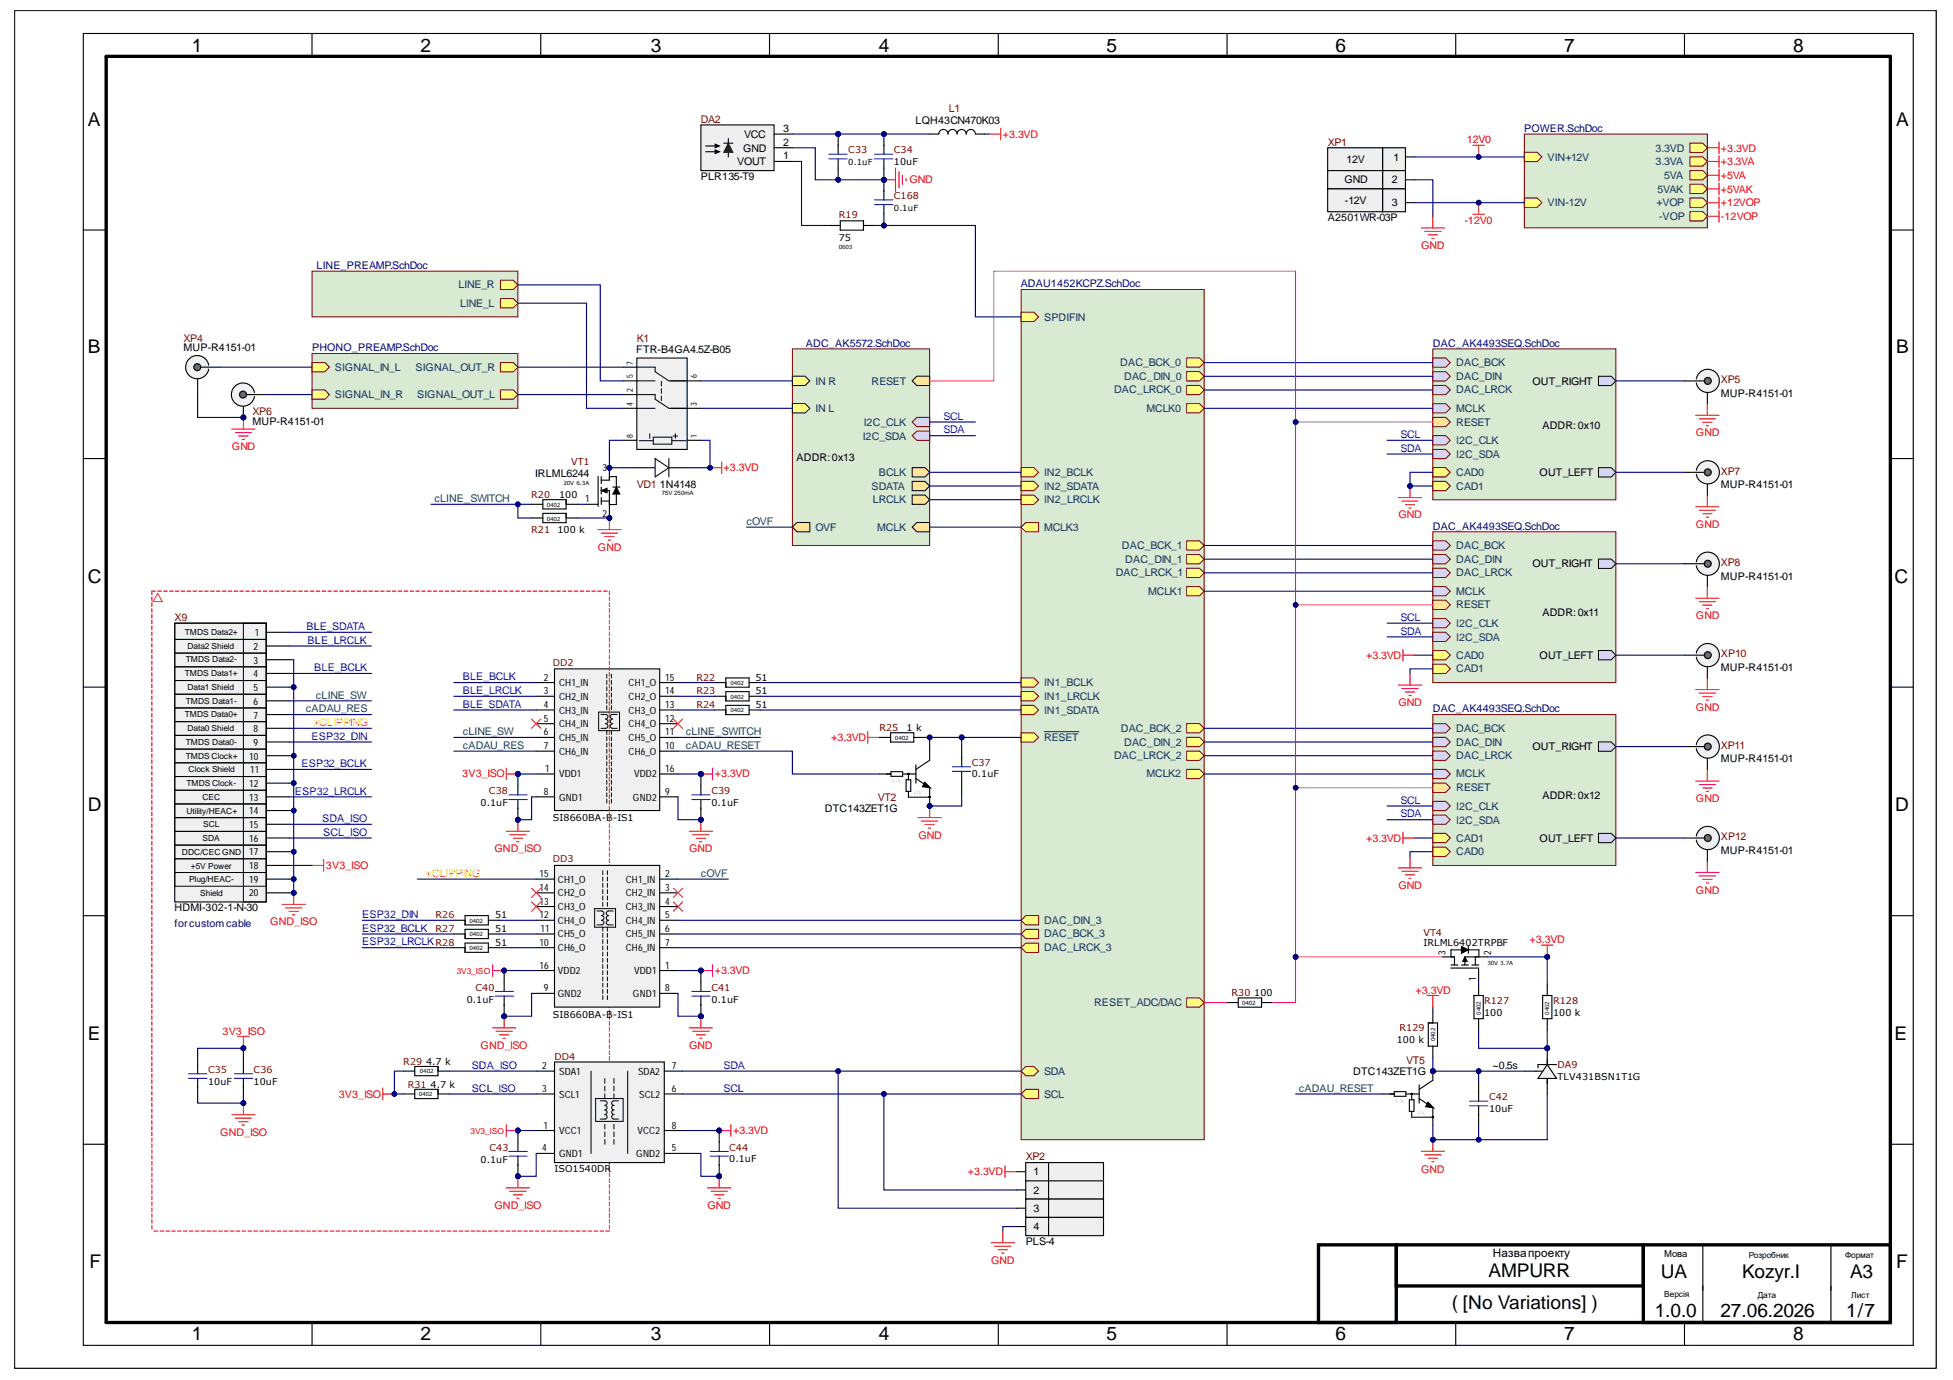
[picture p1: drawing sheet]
<svg xmlns="http://www.w3.org/2000/svg" width="297mm" height="210mm" viewBox="0 0 297 210" stroke-linecap="round" stroke-linejoin="round" font-family="sans-serif">
<defs><g id="words">
<g font-size="2.9">
<text x="29.2" y="7.9">1</text>
<text x="64" y="7.9">2</text>
<text x="99" y="7.9">3</text>
<text x="133.7" y="7.9">4</text>
<text x="168.3" y="7.9">5</text>
<text x="203.1" y="7.9">6</text>
<text x="237.9" y="7.9">7</text>
<text x="272.7" y="7.9">8</text>
<text x="13.4" y="19.1">A</text>
<text x="288.4" y="19.1">A</text>
<text x="13.4" y="53.7">B</text>
<text x="288.4" y="53.8">B</text>
<text x="13.4" y="88.7">C</text>
<text x="288.1" y="88.7">C</text>
<text x="13.4" y="123.3">D</text>
<text x="288.2" y="123.3">D</text>
<text x="13.4" y="158.2">E</text>
<text x="288.1" y="158.2">E</text>
<text x="13.6" y="192.9">F</text>
<text x="226.4" y="194.2">AMPURR</text>
<text x="252.6" y="194.4">UA</text>
<text x="265" y="194.4">Kozyr.I</text>
<text x="281.4" y="194.4">A3</text>
<text x="288.4" y="192.9">F</text>
<text x="29.2" y="203.9">1</text>
<text x="64" y="203.9">2</text>
<text x="99" y="203.9">3</text>
<text x="133.7" y="203.9">4</text>
<text x="168.3" y="203.9">5</text>
<text x="203.1" y="203.9">6</text>
<text x="220.8" y="199.1">( [No Variations] )</text>
<text x="237.9" y="203.9">7</text>
<text x="251.7" y="200.2">1.0.0</text>
<text x="261.7" y="200.2">27.06.2026</text>
<text x="272.7" y="203.9">8</text>
<text x="280.8" y="200.2">1/7</text>
</g>
<text font-size="1.8" x="227.1" y="191.2">Назвапроекту</text>
<g font-size="1.6" fill="#980000">
<text x="144.3" y="17">L1</text>
<text x="106.6" y="18.7">DA2</text>
<text x="201.9" y="22.1">XP1</text>
<text x="27.9" y="52.1">XP4</text>
<text x="96.9" y="52.1">K1</text>
<text x="261.8" y="58.3">XP5</text>
<text x="38.4" y="63.1">XP6</text>
<text x="96.9" y="74.3">VD1</text>
<text x="261.8" y="72.2">XP7</text>
<text x="261.8" y="86.1">XP8</text>
<text x="26.6" y="94.5">X9</text>
<text x="261.8" y="100">XP10</text>
<text x="261.8" y="113.9">XP11</text>
<text x="133.5" y="121.8">VT2</text>
<text x="261.8" y="127.8">XP12</text>
<text x="213.9" y="161.8">VT5</text>
<text x="156" y="176.5">XP2</text>
</g>
<g font-size="1.6">
<text x="113" y="23.1">GND</text>
<text x="113.2" y="21">VCC</text>
<text x="119.1" y="22.1">2</text>
<text x="119.1" y="20">3</text>
<text x="139.3" y="18.9">LQH43CN470K03</text>
<text x="106.6" y="27.4">PLR135-T9</text>
<text x="112.1" y="25.1">VOUT</text>
<text x="119.1" y="24.3">1</text>
<text x="204.5" y="27.9">GND</text>
<text x="204.8" y="24.8">12V</text>
<text x="211.7" y="27.9">2</text>
<text x="211.9" y="24.4">1</text>
<text x="201.9" y="33.6">A2501WR-03P</text>
<text x="204.6" y="31">-12V</text>
<text x="211.7" y="31.4">3</text>
<text x="27.9" y="53.4">MUP-R4151-01</text>
<text x="96.8" y="53.8">FTR-B4GA4.5Z-B05</text>
<text x="233.1" y="58.5">OUT_RIGHT</text>
<text x="38.4" y="64.6">MUP-R4151-01</text>
<text x="234.6" y="65.2">ADDR:0x10</text>
<text x="261.8" y="60.3">MUP-R4151-01</text>
<text x="121.1" y="70.2">ADDR:0x13</text>
<text x="81.4" y="72.5">IRLML6244</text>
<text x="100.3" y="74.3">1N4148</text>
<text x="234.2" y="72.4">OUT_LEFT</text>
<text x="261.8" y="74.3">MUP-R4151-01</text>
<text x="233.1" y="86.3">OUT_RIGHT</text>
<text x="261.8" y="88.2">MUP-R4151-01</text>
<text x="234.6" y="93.7">ADDR:0x11</text>
<text x="234.2" y="100.2">OUT_LEFT</text>
<text x="261.8" y="102.1">MUP-R4151-01</text>
<text x="233.1" y="114.1">OUT_RIGHT</text>
<text x="261.8" y="116">MUP-R4151-01</text>
<text x="125.5" y="123.6">DTC143ZET1G</text>
<text x="234.6" y="121.5">ADDR:0x12</text>
<text x="234.2" y="128.1">OUT_LEFT</text>
<text x="261.8" y="129.9">MUP-R4151-01</text>
<text x="26.6" y="138.6">HDMI-302-1-N-30</text>
<text x="205.8" y="163.6">DTC143ZET1G</text>
<text x="227" y="162.6">~0.5s</text>
<text x="157.2" y="178.8">1</text>
<text x="157.2" y="181.6">2</text>
<text x="157.2" y="184.4">3</text>
<text x="156" y="189.4">PLS-4</text>
<text x="157.2" y="187.1">4</text>
</g>
<g font-size="1.6" fill="#f00">
<text x="152.5" y="21">+3.3VD</text>
<text x="223.1" y="21.8">12V0</text>
<text x="261.8" y="23.1">+3.3VD</text>
<text x="138.3" y="27.9">GND</text>
<text x="261.8" y="27.2">+5VA</text>
<text x="261.8" y="25.1">+3.3VA</text>
<text x="261.8" y="29.3">+5VAK</text>
<text x="222.8" y="34.1">-12V0</text>
<text x="261.8" y="31.4">+12VOP</text>
<text x="261.8" y="33.5">-12VOP</text>
<text x="216.2" y="37.9">GND</text>
<text x="35.3" y="68.5">GND</text>
<text x="110.1" y="71.7">+3.3VD</text>
<text x="257.9" y="66.3">GND</text>
<text x="90.9" y="83.8">GND</text>
<text x="212.7" y="78.9">GND</text>
<text x="257.9" y="80.3">GND</text>
<text x="257.9" y="94.2">GND</text>
<text x="207.8" y="100.2">+3.3VD</text>
<text x="212.7" y="107.4">GND</text>
<text x="126.4" y="112.8">+3.3VD</text>
<text x="257.9" y="108.1">GND</text>
<text x="70.3" y="118.3">3V3_ISO</text>
<text x="108.7" y="118.3">+3.3VD</text>
<text x="257.9" y="122">GND</text>
<text x="75.2" y="129.7">GND_ISO</text>
<text x="104.8" y="129.7">GND</text>
<text x="139.7" y="127.6">GND</text>
<text x="207.8" y="128.1">+3.3VD</text>
<text x="49.6" y="132.2">3V3_ISO</text>
<text x="212.7" y="135.2">GND</text>
<text x="257.9" y="135.9">GND</text>
<text x="41.1" y="140.7">GND_ISO</text>
<text x="232.6" y="143.4">+3.3VD</text>
<text x="108.7" y="148.2">+3.3VD</text>
<text x="215.3" y="151.1">+3.3VD</text>
<text x="33.8" y="157.4">3V3_ISO</text>
<text x="73.1" y="159.6">GND_ISO</text>
<text x="104.8" y="159.6">GND</text>
<text x="51.5" y="166.9">3V3_ISO</text>
<text x="33.5" y="172.8">GND_ISO</text>
<text x="111.5" y="172.5">+3.3VD</text>
<text x="147.2" y="178.8">+3.3VD</text>
<text x="216.2" y="178.4">GND</text>
<text x="75.2" y="183.8">GND_ISO</text>
<text x="107.6" y="183.8">GND</text>
<text x="150.8" y="192.2">GND</text>
</g>
<g font-size="1.6" fill="#000080">
<text x="231.8" y="20">POWER.SchDoc</text>
<text x="48.1" y="40.9">LINE_PREAMP.SchDoc</text>
<text x="155.2" y="43.7">ADAU1452KCPZ.SchDoc</text>
<text x="47.5" y="53.4">PHONO_PREAMP.SchDoc</text>
<text x="122.6" y="52.7">ADC_AK5572.SchDoc</text>
<text x="217.9" y="52.7">DAC_AK4493SEQ.SchDoc</text>
<text x="217.9" y="80.6">DAC_AK4493SEQ.SchDoc</text>
<text x="217.9" y="108.4">DAC_AK4493SEQ.SchDoc</text>
<text x="26.6" y="141.1">forcustomcable</text>
</g>
<g font-size="1.6" fill="#073763">
<text x="251.8" y="23.1">3.3VD</text>
<text x="235.4" y="24.4">VIN+12V</text>
<text x="251.8" y="25.1">3.3VA</text>
<text x="252.1" y="29.3">5VAK</text>
<text x="253.1" y="27.2">5VA</text>
<text x="235.4" y="31.4">VIN-12V</text>
<text x="251.9" y="31.4">+VOP</text>
<text x="252.4" y="33.5">-VOP</text>
<text x="69.7" y="43.9">LINE_R</text>
<text x="70" y="46.7">LINE_L</text>
<text x="158.8" y="48.8">SPDIFIN</text>
<text x="50.9" y="56.4">SIGNAL_IN_L</text>
<text x="63.2" y="56.4">SIGNAL_OUT_R</text>
<text x="124" y="58.5">IN R</text>
<text x="132.6" y="58.5">RESET</text>
<text x="169.5" y="59.8">DAC_LRCK_0</text>
<text x="170.4" y="55.7">DAC_BCK_0</text>
<text x="171" y="57.8">DAC_DIN_0</text>
<text x="221.5" y="55.7">DAC_BCK</text>
<text x="221.5" y="57.8">DAC_DIN</text>
<text x="221.5" y="59.8">DAC_LRCK</text>
<text x="50.9" y="60.6">SIGNAL_IN_R</text>
<text x="63.4" y="60.6">SIGNAL_OUT_L</text>
<text x="124" y="62.6">IN L</text>
<text x="131.4" y="64.7">I2C_CLK</text>
<text x="174.4" y="62.6">MCLK0</text>
<text x="221.5" y="62.6">MCLK</text>
<text x="221.5" y="64.7">RESET</text>
<text x="131.2" y="66.9">I2C_SDA</text>
<text x="221.5" y="69.6">I2C_SDA</text>
<text x="221.5" y="67.5">I2C_CLK</text>
<text x="132.6" y="74.5">SDATA</text>
<text x="132.7" y="76.6">LRCLK</text>
<text x="133.7" y="72.4">BCLK</text>
<text x="158.8" y="72.4">IN2_BCLK</text>
<text x="158.8" y="76.6">IN2_LRCLK</text>
<text x="158.8" y="74.5">IN2_SDATA</text>
<text x="221.5" y="72.4">CAD0</text>
<text x="221.5" y="74.5">CAD1</text>
<text x="124" y="80.7">OVF</text>
<text x="133.4" y="80.7">MCLK</text>
<text x="158.8" y="80.7">MCLK3</text>
<text x="170.6" y="83.5">DAC_BCK_1</text>
<text x="221.5" y="83.5">DAC_BCK</text>
<text x="169.7" y="87.7">DAC_LRCK_1</text>
<text x="171.1" y="85.6">DAC_DIN_1</text>
<text x="221.5" y="85.6">DAC_DIN</text>
<text x="221.5" y="87.7">DAC_LRCK</text>
<text x="174.6" y="90.4">MCLK1</text>
<text x="221.5" y="90.4">MCLK</text>
<text x="221.5" y="92.6">RESET</text>
<text x="221.5" y="95.3">I2C_CLK</text>
<text x="221.5" y="97.5">I2C_SDA</text>
<text x="221.5" y="100.2">CAD0</text>
<text x="158.8" y="104.4">IN1_BCLK</text>
<text x="158.8" y="106.5">IN1_LRCLK</text>
<text x="221.5" y="102.3">CAD1</text>
<text x="158.8" y="108.5">IN1_SDATA</text>
<text x="158.8" y="112.8">RESET</text>
<text x="170.5" y="111.3">DAC_BCK_2</text>
<text x="171" y="113.4">DAC_DIN_2</text>
<text x="221.5" y="111.3">DAC_BCK</text>
<text x="221.5" y="113.4">DAC_DIN</text>
<text x="169.5" y="115.5">DAC_LRCK_2</text>
<text x="174.4" y="118.3">MCLK2</text>
<text x="221.5" y="115.5">DAC_LRCK</text>
<text x="221.5" y="118.3">MCLK</text>
<text x="221.5" y="120.4">RESET</text>
<text x="221.5" y="125.3">I2C_SDA</text>
<text x="221.5" y="123.2">I2C_CLK</text>
<text x="221.5" y="130.1">CAD0</text>
<text x="221.5" y="128.1">CAD1</text>
<text x="158.8" y="140.6">DAC_DIN_3</text>
<text x="158.8" y="142.6">DAC_BCK_3</text>
<text x="158.8" y="144.7">DAC_LRCK_3</text>
<text x="166.4" y="153.1">RESET_ADC/DAC</text>
<text x="158.8" y="166.9">SCL</text>
<text x="158.8" y="163.5">SDA</text>
</g>
<g font-size="1.6" fill="#00f">
<text x="143.5" y="63.9">SCL</text>
<text x="143.5" y="65.9">SDA</text>
<text x="213" y="66.7">SCL</text>
<text x="213" y="68.7">SDA</text>
<text x="46.6" y="95.9">BLE_SDATA</text>
<text x="213" y="94.5">SCL</text>
<text x="46.8" y="98">BLE_LRCLK</text>
<text x="213" y="96.5">SDA</text>
<text x="47.8" y="102.1">BLE_BCLK</text>
<text x="70.4" y="103.5">BLE_BCLK</text>
<text x="70.4" y="105.6">BLE_LRCLK</text>
<text x="70.4" y="107.7">BLE_SDATA</text>
<text x="47.4" y="112.5">ESP32_DIN</text>
<text x="45.9" y="116.7">ESP32_BCLK</text>
<text x="44.8" y="120.9">ESP32_LRCLK</text>
<text x="49" y="125">SDA_ISO</text>
<text x="213" y="122.2">SCL</text>
<text x="213" y="124.3">SDA</text>
<text x="49.2" y="127.1">SCL_ISO</text>
<text x="55.1" y="141.8">ESP32_BCLK</text>
<text x="55.1" y="139.6">ESP32_DIN</text>
<text x="55.1" y="143.8">ESP32_LRCLKR28</text>
<text x="71.7" y="162.6">SDA_ISO</text>
<text x="71.7" y="166.1">SCL_ISO</text>
<text x="110.1" y="166.1">SCL</text>
<text x="110.1" y="162.6">SDA</text>
</g>
<g font-size="1.6" fill="#134f5c">
<text x="66.1" y="76.4">cLINE_SWITCH</text>
<text x="113.5" y="79.9">cOVF</text>
<text x="48.1" y="106.2">cLINE_SW</text>
<text x="46.5" y="108.4">cADAU_RES</text>
<text x="70.4" y="111.8">cLINE_SW</text>
<text x="70.4" y="113.9">cADAU_RES</text>
<text x="104.3" y="111.8">cLINE_SWITCH</text>
<text x="104.3" y="113.9">cADAU_RESET</text>
<text x="106.6" y="133.4">cOVF</text>
<text x="197.5" y="166.1">cADAU_RESET</text>
</g>
<g font-size="1.6" fill="#f90">
<text x="47.7" y="110.5">xCLIPPING</text>
<text x="64.8" y="133.4">xCLIPPING</text>
</g>
<g font-size="1.5">
<text x="91.6" y="71.7">3</text>
<text x="89" y="76.4">1</text>
<text x="91.6" y="78.7">2</text>
<text x="38.6" y="98.8">2</text>
<text x="38.6" y="100.9">3</text>
<text x="38.7" y="96.7">1</text>
<text x="38.6" y="105.1">5</text>
<text x="38.6" y="103">4</text>
<text x="38.6" y="107.2">6</text>
<text x="82.7" y="103.5">2</text>
<text x="82.7" y="107.7">4</text>
<text x="82.7" y="105.6">3</text>
<text x="85" y="104.4">CH1_IN</text>
<text x="85" y="106.5">CH2_IN</text>
<text x="95.6" y="104.4">CH1_O</text>
<text x="95.6" y="106.5">CH2_O</text>
<text x="101.2" y="103.5">15</text>
<text x="101.2" y="105.6">14</text>
<text x="101.2" y="107.7">13</text>
<text x="38.6" y="111.3">8</text>
<text x="38.6" y="109.3">7</text>
<text x="38.6" y="113.4">9</text>
<text x="82.7" y="109.8">5</text>
<text x="82.7" y="111.8">6</text>
<text x="82.7" y="113.9">7</text>
<text x="85" y="108.5">CH3_IN</text>
<text x="85" y="110.6">CH4_IN</text>
<text x="85" y="112.8">CH5_IN</text>
<text x="95.6" y="108.5">CH3_O</text>
<text x="95.6" y="110.6">CH4_O</text>
<text x="95.6" y="112.8">CH5_O</text>
<text x="101.2" y="109.8">12</text>
<text x="101.2" y="111.8">11</text>
<text x="101.2" y="113.9">10</text>
<text x="37.9" y="115.5">10</text>
<text x="37.9" y="119.7">12</text>
<text x="38.1" y="117.6">11</text>
<text x="82.9" y="117.4">1</text>
<text x="85" y="118.3">VDD1</text>
<text x="85" y="114.8">CH6_IN</text>
<text x="95.6" y="114.8">CH6_O</text>
<text x="96.4" y="118.3">VDD2</text>
<text x="101.2" y="117.4">16</text>
<text x="37.9" y="123.8">14</text>
<text x="37.9" y="121.8">13</text>
<text x="37.9" y="125.9">15</text>
<text x="82.7" y="120.9">8</text>
<text x="85" y="121.8">GND1</text>
<text x="96.3" y="121.8">GND2</text>
<text x="101.2" y="120.9">9</text>
<text x="37.9" y="130.1">17</text>
<text x="37.9" y="128.1">16</text>
<text x="37.9" y="134.3">19</text>
<text x="37.9" y="132.2">18</text>
<text x="37.9" y="136.3">20</text>
<text x="82.1" y="133.4">15</text>
<text x="82.1" y="135.5">14</text>
<text x="82.1" y="137.6">13</text>
<text x="84.9" y="134.3">CH1_O</text>
<text x="84.9" y="136.3">CH2_O</text>
<text x="95.2" y="134.3">CH1_IN</text>
<text x="95.2" y="136.3">CH2_IN</text>
<text x="101.2" y="133.4">2</text>
<text x="101.2" y="137.6">4</text>
<text x="101.2" y="135.5">3</text>
<text x="82.1" y="139.6">12</text>
<text x="82.1" y="143.9">10</text>
<text x="82.2" y="141.8">11</text>
<text x="84.9" y="138.5">CH3_O</text>
<text x="84.9" y="140.6">CH4_O</text>
<text x="84.9" y="142.6">CH5_O</text>
<text x="95.2" y="138.5">CH3_IN</text>
<text x="95.2" y="140.6">CH4_IN</text>
<text x="95.2" y="142.6">CH5_IN</text>
<text x="101.2" y="139.6">5</text>
<text x="101.2" y="141.8">6</text>
<text x="101.2" y="143.9">7</text>
<text x="82.1" y="147.3">16</text>
<text x="84.9" y="148.2">VDD2</text>
<text x="84.9" y="144.7">CH6_O</text>
<text x="95.2" y="144.7">CH6_IN</text>
<text x="96.4" y="148.2">VDD1</text>
<text x="101.2" y="147.3">1</text>
<text x="219.9" y="145.2" transform="rotate(-90 219.9 145.2)">3</text>
<text x="224.5" y="149.2" transform="rotate(-90 224.5 149.2)">1</text>
<text x="226.8" y="145.2" transform="rotate(-90 226.8 145.2)">2</text>
<text x="82.7" y="150.8">9</text>
<text x="84.9" y="151.6">GND2</text>
<text x="96.3" y="151.6">GND1</text>
<text x="101.2" y="150.8">8</text>
<text x="82.5" y="162.6">2</text>
<text x="82.5" y="166.1">3</text>
<text x="85" y="163.5">SDA1</text>
<text x="85" y="166.9">SCL1</text>
<text x="97" y="163.5">SDA2</text>
<text x="97.2" y="166.9">SCL2</text>
<text x="102.2" y="162.6">7</text>
<text x="102.2" y="166.1">6</text>
<text x="82.7" y="171.7">1</text>
<text x="85" y="172.5">VCC1</text>
<text x="97" y="172.5">VCC2</text>
<text x="102.2" y="171.7">8</text>
<text x="82.5" y="175.1">4</text>
<text x="85" y="176">GND1</text>
<text x="96.8" y="176">GND2</text>
<text x="102.2" y="175.1">5</text>
</g>
<g font-size="1.4" fill="#980000">
<text x="129" y="23.3">C33</text>
<text x="136" y="23.3">C34</text>
<text x="127.6" y="33.1">R19</text>
<text x="136" y="30.3">C168</text>
<text x="80.8" y="75.7">R20</text>
<text x="80.8" y="81.1">R21</text>
<text x="84.1" y="101.3">DD2</text>
<text x="105.9" y="103.5">R22</text>
<text x="105.9" y="105.6">R23</text>
<text x="105.9" y="107.7">R24</text>
<text x="133.8" y="111.2">R25</text>
<text x="147.8" y="116.5">C37</text>
<text x="74.4" y="120.8">C38</text>
<text x="108.2" y="120.8">C39</text>
<text x="84.1" y="131.2">DD3</text>
<text x="66.2" y="139.6">R26</text>
<text x="66.2" y="141.8">R27</text>
<text x="72.3" y="150.7">C40</text>
<text x="108.2" y="150.7">C41</text>
<text x="187.3" y="151.5">R30</text>
<text x="225.7" y="152.7">R127</text>
<text x="236.2" y="152.7">R128</text>
<text x="61.3" y="162">R29</text>
<text x="84.3" y="161.2">DD4</text>
<text x="212.9" y="156.9">R129</text>
<text x="31.6" y="163.2">C35</text>
<text x="38.6" y="163.2">C36</text>
<text x="62" y="165.4">R31</text>
<text x="226.5" y="167.4">C42</text>
<text x="236.9" y="162.5">DA9</text>
<text x="74.4" y="175.1">C43</text>
<text x="110.9" y="175.1">C44</text>
</g>
<g font-size="1.4">
<text x="136" y="25.1">10uF</text>
<text x="127.6" y="36.7">75</text>
<text x="85" y="75.7">100</text>
<text x="84.8" y="81.1">100 k</text>
<text x="114.9" y="103.5">51</text>
<text x="114.9" y="105.6">51</text>
<text x="114.9" y="107.7">51</text>
<text x="137.9" y="111.2">1 k</text>
<text x="147.8" y="118.3">0.1uF</text>
<text x="73.1" y="122.6">0.1uF</text>
<text x="84.1" y="124.9">SI8660BA-B-IS1</text>
<text x="108.2" y="122.6">0.1uF</text>
<text x="75.3" y="139.6">51</text>
<text x="75.3" y="141.8">51</text>
<text x="75.3" y="143.9">51</text>
<text x="216.5" y="143.9">IRLML6402TRPBF</text>
<text x="71" y="152.5">0.1uF</text>
<text x="84.1" y="154.9">SI8660BA-B-IS1</text>
<text x="108.2" y="152.5">0.1uF</text>
<text x="190.8" y="151.5">100</text>
<text x="225.7" y="154.5">100</text>
<text x="236.2" y="154.5">100 k</text>
<text x="64.8" y="162">4.7 k</text>
<text x="212.4" y="158.7">100 k</text>
<text x="31.6" y="165">10uF</text>
<text x="38.6" y="165">10uF</text>
<text x="65.5" y="165.4">4.7 k</text>
<text x="236.9" y="164.2">TLV431BSN1T1G</text>
<text x="226.5" y="169.1">10uF</text>
<text x="73.1" y="176.8">0.1uF</text>
<text x="84.3" y="178.3">ISO1540DR</text>
<text x="110.9" y="176.7">0.1uF</text>
<text x="253.1" y="191.2">Мова</text>
</g>
<g font-size="1.4" fill="#800000">
<text x="86.9" y="70.7">VT1</text>
<text x="216.5" y="142.4">VT4</text>
</g>
<g font-size="1.3">
<text x="129" y="25.1">0.1uF</text>
<text x="136" y="32.1">0.1uF</text>
<text x="96.3" y="59.7" transform="rotate(-90 96.3 59.7)">2</text>
<text x="96.3" y="57.6" transform="rotate(-90 96.3 57.6)">5</text>
<text x="96.3" y="55.5" transform="rotate(-90 96.3 55.5)">7</text>
<text x="106" y="57.6" transform="rotate(-90 106 57.6)">6</text>
<text x="96.3" y="61.8" transform="rotate(-90 96.3 61.8)">4</text>
<text x="106" y="61.8" transform="rotate(-90 106 61.8)">3</text>
<text x="96.3" y="66.6" transform="rotate(-90 96.3 66.6)">8</text>
<text x="106" y="66.6" transform="rotate(-90 106 66.6)">1</text>
<text x="28.1" y="96.6">TMDS Data2+</text>
<text x="28.3" y="100.8">TMDS Data2-</text>
<text x="28.5" y="98.7">Data2 Shield</text>
<text x="28.1" y="102.9">TMDS Data1+</text>
<text x="28.3" y="107">TMDS Data1-</text>
<text x="28.5" y="105">Data1 Shield</text>
<text x="28.1" y="109.1">TMDS Data0+</text>
<text x="28.3" y="113.3">TMDS Data0-</text>
<text x="28.5" y="111.2">Data0 Shield</text>
<text x="28.3" y="115.4">TMDS Clock+</text>
<text x="28.3" y="119.6">TMDS Clock-</text>
<text x="28.7" y="117.5">Clock Shield</text>
<text x="28.3" y="123.7">Utility/HEAC+</text>
<text x="30.8" y="121.6">CEC</text>
<text x="30.9" y="125.9">SCL</text>
<text x="27.7" y="130">DDC/CEC GND</text>
<text x="30.8" y="127.9">SDA</text>
<text x="28.8" y="134.1">Plug/HEAC-</text>
<text x="29" y="132.1">+5V Power</text>
<text x="30.5" y="136.3">Shield</text>
<text x="266" y="191.3">Розробник</text>
<text x="280.6" y="191.3">Формат</text>
<text x="253.1" y="197.3">Версія</text>
<text x="267.3" y="197.5">Дата</text>
<text x="281.5" y="197.4">Лист</text>
</g>
<g font-size="1.3" fill="#f00">
<text x="69.5" y="148.1">3V3_ISO</text>
<text x="71.6" y="172.4">3V3_ISO</text>
</g>
<g font-size=".9">
<text x="100.7" y="75.3">75V 250mA</text>
<text x="225.2" y="154.3" transform="rotate(-90 225.2 154.3)">0402</text>
<text x="235.6" y="154.3" transform="rotate(-90 235.6 154.3)">0402</text>
<text x="218.3" y="158.4" transform="rotate(-90 218.3 158.4)">0402</text>
</g>
<g font-size=".8">
<text x="127.6" y="37.9">0603</text>
<text x="83.2" y="77.1">0402</text>
<text x="85.7" y="73.8">20V 6.3A</text>
<text x="83.2" y="79.2">0402</text>
<text x="111.1" y="104.2">0402</text>
<text x="111.1" y="106.3">0402</text>
<text x="111.1" y="108.4">0402</text>
<text x="136.1" y="112.5">0402</text>
<text x="71.4" y="140.4">0402</text>
<text x="71.4" y="142.4">0402</text>
<text x="71.4" y="144.5">0402</text>
<text x="226.2" y="146.7">30V 3.7A</text>
<text x="188.9" y="152.8">0402</text>
<text x="63.7" y="166.8">0402</text>
<text x="63.9" y="163.2">0402</text>
</g>
</g></defs>
<path d="M2.2 1.6h292.3v206.5h-292.3z" fill="none" stroke="#000" stroke-width=".15"/>
<g fill="none" stroke="#000" stroke-width=".17">
<path d="M12.7 5.1h278.3v199.5h-278.3zM47.5 5.1v3.5M82.2 5.1v3.5M117 5.1v3.5M151.8 5.1v3.5M186.6 5.1v3.5M221.4 5.1v3.5M256.2 5.1v3.5M12.7 35h3.4M287.5 35h3.5M12.7 69.8h3.4M287.5 69.8h3.5"/>
<path d="M12.7 104.5h3.4M287.5 104.5h3.5M12.7 139.3h3.4M287.5 139.3h3.5M12.7 174h3.4M287.5 174h3.5M259 189.3v11.9M278.5 189.3v11.9M47.5 201.2v3.4M82.3 201.2v3.4M117 201.2v3.4M151.8 201.2v3.4"/>
<path d="M186.6 201.2v3.4M221.4 201.2v3.4M256.2 201.2v3.4"/>
</g>
<path d="M16.1 8.6h271.4v192.6h-271.4zM200.5 189.3h11.9v11.9h-11.9zM212.4 189.3h37.5v6.3h-37.5zM249.9 189.3h37.6v11.9h-37.6z" fill="none" stroke="#000" stroke-width=".51"/>
<path d="M120.5 53.1h20.9v29.9h-20.9z" fill-rule="evenodd" fill="#d9ead3"/>
<path d="M120.5 53.1h20.9v29.9h-20.9z" fill="none" stroke="#800000" stroke-width=".15"/>
<path d="M138.7 80.2l.7-.7h2v1.4h-2z" fill-rule="evenodd" fill="#ffe599"/>
<path d="M138.7 80.2l.7-.7h2v1.4h-2z" fill="none" stroke="#000" stroke-width=".15"/>
<path d="M120.5 61.4h2l.7 .7-.7 .7h-2z" fill-rule="evenodd" fill="#ffff80"/>
<path d="M120.5 61.4h2l.7 .7-.7 .7h-2z" fill="none" stroke="#000" stroke-width=".15"/>
<path d="M138.7 73.2h2l.7 .7-.7 .7h-2z" fill-rule="evenodd" fill="#ffe599"/>
<path d="M138.7 73.2h2l.7 .7-.7 .7h-2z" fill="none" stroke="#000" stroke-width=".15"/>
<path d="M138.7 75.3h2l.7 .7-.7 .7h-2z" fill-rule="evenodd" fill="#ffe599"/>
<path d="M138.7 75.3h2l.7 .7-.7 .7h-2z" fill="none" stroke="#000" stroke-width=".15"/>
<path d="M138.7 71.1h2l.7 .7-.7 .7h-2z" fill-rule="evenodd" fill="#ffe599"/>
<path d="M138.7 71.1h2l.7 .7-.7 .7h-2z" fill="none" stroke="#000" stroke-width=".15"/>
<path d="M120.5 57.2h2l.7 .7-.7 .7h-2z" fill-rule="evenodd" fill="#ffff80"/>
<path d="M120.5 57.2h2l.7 .7-.7 .7h-2z" fill="none" stroke="#000" stroke-width=".15"/>
<path d="M138.7 57.9l.7-.7h2v1.4h-2z" fill-rule="evenodd" fill="#ffe599"/>
<path d="M138.7 57.9l.7-.7h2v1.4h-2z" fill="none" stroke="#000" stroke-width=".15"/>
<path d="M138.7 66.3l.7-.7h2v1.4h-2z" fill-rule="evenodd" fill="#c9daf8"/>
<path d="M138.7 66.3l.7-.7h2v1.4h-2z" fill="none" stroke="#800000" stroke-width=".15"/>
<path d="M138.7 64.2l.7-.7h2v1.4h-2z" fill-rule="evenodd" fill="#c9daf8"/>
<path d="M138.7 64.2l.7-.7h2v1.4h-2z" fill="none" stroke="#800000" stroke-width=".15"/>
<path d="M120.5 80.2l.7-.7h2v1.4h-2z" fill-rule="evenodd" fill="#ffe599"/>
<path d="M120.5 80.2l.7-.7h2v1.4h-2z" fill="none" stroke="#000" stroke-width=".15"/>
<path d="M231.8 20.4h27.9v14.2h-27.9z" fill-rule="evenodd" fill="#d9ead3"/>
<path d="M231.8 20.4h27.9v14.2h-27.9z" fill="none" stroke="#800000" stroke-width=".15"/>
<path d="M257 30.1h2l.7 .7-.7 .7h-2z" fill-rule="evenodd" fill="#ffff80"/>
<path d="M257 30.1h2l.7 .7-.7 .7h-2z" fill="none" stroke="#800000" stroke-width=".15"/>
<path d="M257 32.2h2l.7 .7-.7 .7h-2z" fill-rule="evenodd" fill="#ffff80"/>
<path d="M257 32.2h2l.7 .7-.7 .7h-2z" fill="none" stroke="#800000" stroke-width=".15"/>
<path d="M257 25.9h2l.7 .8-.7 .7h-2z" fill-rule="evenodd" fill="#ffff80"/>
<path d="M257 25.9h2l.7 .8-.7 .7h-2z" fill="none" stroke="#800000" stroke-width=".15"/>
<path d="M257 23.9h2l.7 .7-.7 .7h-2z" fill-rule="evenodd" fill="#ffff80"/>
<path d="M257 23.9h2l.7 .7-.7 .7h-2z" fill="none" stroke="#800000" stroke-width=".15"/>
<path d="M257 21.8h2l.7 .7-.7 .7h-2z" fill-rule="evenodd" fill="#ffff80"/>
<path d="M257 21.8h2l.7 .7-.7 .7h-2z" fill="none" stroke="#800000" stroke-width=".15"/>
<path d="M231.8 23.2h2l.7 .7-.7 .7h-2z" fill-rule="evenodd" fill="#ffff80"/>
<path d="M231.8 23.2h2l.7 .7-.7 .7h-2z" fill="none" stroke="#800000" stroke-width=".15"/>
<path d="M231.8 30.1h2l.7 .7-.7 .7h-2z" fill-rule="evenodd" fill="#ffff80"/>
<path d="M231.8 30.1h2l.7 .7-.7 .7h-2z" fill="none" stroke="#800000" stroke-width=".15"/>
<path d="M257 28h2l.7 .7-.7 .7h-2z" fill-rule="evenodd" fill="#ffff80"/>
<path d="M257 28h2l.7 .7-.7 .7h-2z" fill="none" stroke="#800000" stroke-width=".15"/>
<path d="M259.7 26.7h1.8M259.7 24.6h1.8M259.7 30.8h1.8M259.7 32.9h1.8M261.5 23.7v1.7M261.5 25.8v1.7M261.5 29.9v1.8M261.5 32v1.8" fill="none" stroke="#f00" stroke-width=".17"/>
<path d="M155.3 44h27.8v129.4h-27.8z" fill-rule="evenodd" fill="#d9ead3"/>
<path d="M155.3 44h27.8v129.4h-27.8z" fill="none" stroke="#800000" stroke-width=".15"/>
<path d="M180.5 56.5h1.9l.7 .7-.7 .7h-1.9z" fill-rule="evenodd" fill="#ffff80"/>
<path d="M180.5 56.5h1.9l.7 .7-.7 .7h-1.9z" fill="none" stroke="#800000" stroke-width=".15"/>
<path d="M180.5 54.5h1.9l.7 .7-.7 .7h-1.9z" fill-rule="evenodd" fill="#ffff80"/>
<path d="M180.5 54.5h1.9l.7 .7-.7 .7h-1.9z" fill="none" stroke="#800000" stroke-width=".15"/>
<path d="M180.5 58.6h1.9l.7 .7-.7 .7h-1.9z" fill-rule="evenodd" fill="#ffff80"/>
<path d="M180.5 58.6h1.9l.7 .7-.7 .7h-1.9z" fill="none" stroke="#800000" stroke-width=".15"/>
<path d="M180.5 84.3h1.9l.7 .8-.7 .7h-1.9z" fill-rule="evenodd" fill="#ffff80"/>
<path d="M180.5 84.3h1.9l.7 .8-.7 .7h-1.9z" fill="none" stroke="#800000" stroke-width=".15"/>
<path d="M180.5 82.3h1.9l.7 .7-.7 .7h-1.9z" fill-rule="evenodd" fill="#ffff80"/>
<path d="M180.5 82.3h1.9l.7 .7-.7 .7h-1.9z" fill="none" stroke="#800000" stroke-width=".15"/>
<path d="M180.5 86.4h1.9l.7 .7-.7 .7h-1.9z" fill-rule="evenodd" fill="#ffff80"/>
<path d="M180.5 86.4h1.9l.7 .7-.7 .7h-1.9z" fill="none" stroke="#800000" stroke-width=".15"/>
<path d="M180.5 112.2h1.9l.7 .7-.7 .7h-1.9z" fill-rule="evenodd" fill="#ffff80"/>
<path d="M180.5 112.2h1.9l.7 .7-.7 .7h-1.9z" fill="none" stroke="#800000" stroke-width=".15"/>
<path d="M180.5 110.1h1.9l.7 .7-.7 .7h-1.9z" fill-rule="evenodd" fill="#ffff80"/>
<path d="M180.5 110.1h1.9l.7 .7-.7 .7h-1.9z" fill="none" stroke="#800000" stroke-width=".15"/>
<path d="M180.5 114.2h1.9l.7 .7-.7 .8h-1.9z" fill-rule="evenodd" fill="#ffff80"/>
<path d="M180.5 114.2h1.9l.7 .7-.7 .8h-1.9z" fill="none" stroke="#800000" stroke-width=".15"/>
<path d="M155.3 71.1h1.9l.8 .7-.8 .7h-1.9z" fill-rule="evenodd" fill="#ffff80"/>
<path d="M155.3 71.1h1.9l.8 .7-.8 .7h-1.9z" fill="none" stroke="#800000" stroke-width=".15"/>
<path d="M155.3 75.3h1.9l.8 .7-.8 .7h-1.9z" fill-rule="evenodd" fill="#ffff80"/>
<path d="M155.3 75.3h1.9l.8 .7-.8 .7h-1.9z" fill="none" stroke="#800000" stroke-width=".15"/>
<path d="M155.3 73.2h1.9l.8 .7-.8 .7h-1.9z" fill-rule="evenodd" fill="#ffff80"/>
<path d="M155.3 73.2h1.9l.8 .7-.8 .7h-1.9z" fill="none" stroke="#800000" stroke-width=".15"/>
<path d="M155.3 103.1h1.9l.8 .7-.8 .7h-1.9z" fill-rule="evenodd" fill="#ffff80"/>
<path d="M155.3 103.1h1.9l.8 .7-.8 .7h-1.9z" fill="none" stroke="#800000" stroke-width=".15"/>
<path d="M155.3 105.2h1.9l.8 .7-.8 .7h-1.9z" fill-rule="evenodd" fill="#ffff80"/>
<path d="M155.3 105.2h1.9l.8 .7-.8 .7h-1.9z" fill="none" stroke="#800000" stroke-width=".15"/>
<path d="M155.3 107.3h1.9l.8 .7-.8 .7h-1.9z" fill-rule="evenodd" fill="#ffff80"/>
<path d="M155.3 107.3h1.9l.8 .7-.8 .7h-1.9z" fill="none" stroke="#800000" stroke-width=".15"/>
<path d="M180.5 61.4h1.9l.7 .7-.7 .7h-1.9z" fill-rule="evenodd" fill="#ffff80"/>
<path d="M180.5 61.4h1.9l.7 .7-.7 .7h-1.9z" fill="none" stroke="#800000" stroke-width=".15"/>
<path d="M156 165.7h2v1.4h-2l-.7-.7z" fill-rule="evenodd" fill="#ffff80"/>
<path d="M156 165.7h2v1.4h-2l-.7-.7z" fill="none" stroke="#800000" stroke-width=".15"/>
<path d="M156 162.2h1.2l.8 .7-.8 .7h-1.2l-.7-.7z" fill-rule="evenodd" fill="#ffff80"/>
<path d="M156 162.2h1.2l.8 .7-.8 .7h-1.2l-.7-.7z" fill="none" stroke="#800000" stroke-width=".15"/>
<path d="M155.3 111.5h1.9l.8 .7-.8 .7h-1.9z" fill-rule="evenodd" fill="#ffff80"/>
<path d="M155.3 111.5h1.9l.8 .7-.8 .7h-1.9z" fill="none" stroke="#800000" stroke-width=".15"/>
<path d="M158.8 111.3h5.3" fill="none" stroke="#073763" stroke-width=".17"/>
<path d="M155.3 47.5h1.9l.8 .7-.8 .7h-1.9z" fill-rule="evenodd" fill="#ffff80"/>
<path d="M155.3 47.5h1.9l.8 .7-.8 .7h-1.9z" fill="none" stroke="#800000" stroke-width=".15"/>
<path d="M180.5 151.8h1.9l.7 .7-.7 .7h-1.9z" fill-rule="evenodd" fill="#ffff80"/>
<path d="M180.5 151.8h1.9l.7 .7-.7 .7h-1.9z" fill="none" stroke="#800000" stroke-width=".15"/>
<path d="M156 139.3h2v1.4h-2l-.7-.7z" fill-rule="evenodd" fill="#ffff80"/>
<path d="M156 139.3h2v1.4h-2l-.7-.7z" fill="none" stroke="#800000" stroke-width=".15"/>
<path d="M156 141.4h2v1.4h-2l-.7-.7z" fill-rule="evenodd" fill="#ffff80"/>
<path d="M156 141.4h2v1.4h-2l-.7-.7z" fill="none" stroke="#800000" stroke-width=".15"/>
<path d="M155.3 144.1l.7-.7h2v1.5h-2z" fill-rule="evenodd" fill="#ffff80"/>
<path d="M155.3 144.1l.7-.7h2v1.5h-2z" fill="none" stroke="#800000" stroke-width=".15"/>
<path d="M180.5 89.2h1.9l.7 .7-.7 .7h-1.9z" fill-rule="evenodd" fill="#ffff80"/>
<path d="M180.5 89.2h1.9l.7 .7-.7 .7h-1.9z" fill="none" stroke="#800000" stroke-width=".15"/>
<path d="M180.5 117h1.9l.7 .7-.7 .7h-1.9z" fill-rule="evenodd" fill="#ffff80"/>
<path d="M180.5 117h1.9l.7 .7-.7 .7h-1.9z" fill="none" stroke="#800000" stroke-width=".15"/>
<path d="M155.3 80.2l.7-.7h2v1.4h-2z" fill-rule="evenodd" fill="#ffff80"/>
<path d="M155.3 80.2l.7-.7h2v1.4h-2z" fill="none" stroke="#800000" stroke-width=".15"/>
<path d="M47.5 53.8h31.3v8.3h-31.3z" fill-rule="evenodd" fill="#d9ead3"/>
<path d="M47.5 53.8h31.3v8.3h-31.3z" fill="none" stroke="#800000" stroke-width=".15"/>
<path d="M47.5 59.3h1.9l.7 .7-.7 .7h-1.9z" fill-rule="evenodd" fill="#ffff80"/>
<path d="M47.5 59.3h1.9l.7 .7-.7 .7h-1.9z" fill="none" stroke="#800000" stroke-width=".15"/>
<path d="M76.1 55.1h2l.7 .7-.7 .8h-2z" fill-rule="evenodd" fill="#ffff80"/>
<path d="M76.1 55.1h2l.7 .7-.7 .8h-2z" fill="none" stroke="#800000" stroke-width=".15"/>
<path d="M47.5 55.1h1.9l.7 .7-.7 .8h-1.9z" fill-rule="evenodd" fill="#ffff80"/>
<path d="M47.5 55.1h1.9l.7 .7-.7 .8h-1.9z" fill="none" stroke="#800000" stroke-width=".15"/>
<path d="M76.1 59.3h2l.7 .7-.7 .7h-2z" fill-rule="evenodd" fill="#ffff80"/>
<path d="M76.1 59.3h2l.7 .7-.7 .7h-2z" fill="none" stroke="#800000" stroke-width=".15"/>
<path d="M217.9 53.1h27.9v22.9h-27.9z" fill-rule="evenodd" fill="#d9ead3"/>
<path d="M217.9 53.1h27.9v22.9h-27.9z" fill="none" stroke="#800000" stroke-width=".15"/>
<path d="M217.9 54.5h2l.7 .7-.7 .7h-2z" fill-rule="evenodd" fill="#c9daf8"/>
<path d="M217.9 54.5h2l.7 .7-.7 .7h-2z" fill="none" stroke="#800000" stroke-width=".15"/>
<path d="M217.9 56.5h2l.7 .7-.7 .7h-2z" fill-rule="evenodd" fill="#c9daf8"/>
<path d="M217.9 56.5h2l.7 .7-.7 .7h-2z" fill="none" stroke="#800000" stroke-width=".15"/>
<path d="M217.9 58.6h2l.7 .7-.7 .7h-2z" fill-rule="evenodd" fill="#c9daf8"/>
<path d="M217.9 58.6h2l.7 .7-.7 .7h-2z" fill="none" stroke="#800000" stroke-width=".15"/>
<path d="M217.9 61.4h2l.7 .7-.7 .7h-2z" fill-rule="evenodd" fill="#c9daf8"/>
<path d="M217.9 61.4h2l.7 .7-.7 .7h-2z" fill="none" stroke="#800000" stroke-width=".15"/>
<path d="M243.1 57.2h2l.7 .7-.7 .7h-2z" fill-rule="evenodd" fill="#d9d2e9"/>
<path d="M243.1 57.2h2l.7 .7-.7 .7h-2z" fill="none" stroke="#000" stroke-width=".15"/>
<path d="M243.1 71.1h2l.7 .7-.7 .8h-2z" fill-rule="evenodd" fill="#d9d2e9"/>
<path d="M243.1 71.1h2l.7 .7-.7 .8h-2z" fill="none" stroke="#000" stroke-width=".15"/>
<path d="M217.9 63.5h2l.7 .7-.7 .7h-2z" fill-rule="evenodd" fill="#ffe599"/>
<path d="M217.9 63.5h2l.7 .7-.7 .7h-2z" fill="none" stroke="#800000" stroke-width=".15"/>
<path d="M217.9 68.4h2l.7 .7-.7 .7h-2z" fill-rule="evenodd" fill="#c9daf8"/>
<path d="M217.9 68.4h2l.7 .7-.7 .7h-2z" fill="none" stroke="#800000" stroke-width=".15"/>
<path d="M217.9 66.3h2l.7 .7-.7 .7h-2z" fill-rule="evenodd" fill="#c9daf8"/>
<path d="M217.9 66.3h2l.7 .7-.7 .7h-2z" fill="none" stroke="#800000" stroke-width=".15"/>
<path d="M217.9 71.1h2l.7 .7-.7 .8h-2z" fill-rule="evenodd" fill="#ffff80"/>
<path d="M217.9 71.1h2l.7 .7-.7 .8h-2z" fill="none" stroke="#800000" stroke-width=".15"/>
<path d="M217.9 73.2h2l.7 .7-.7 .7h-2z" fill-rule="evenodd" fill="#ffff80"/>
<path d="M217.9 73.2h2l.7 .7-.7 .7h-2z" fill="none" stroke="#800000" stroke-width=".15"/>
<path d="M106.6 147.6h1.8M108.4 146.7v1.8" fill="none" stroke="#f00" stroke-width=".17"/>
<circle cx="106.6" cy="147.6" r=".35" fill="#000080"/>
<circle cx="106.6" cy="147.6" r=".35" fill="none" stroke="#000080" stroke-width=".15"/>
<path d="M74.9 156.3h3.5M75.4 156.9h2.5M76 157.4h1.4M76.5 157.9h.4M76.7 154.6v1.7" fill="none" stroke="#f00" stroke-width=".17"/>
<circle cx="76.7" cy="154.6" r=".35" fill="#000080"/>
<circle cx="76.7" cy="154.6" r=".35" fill="none" stroke="#000080" stroke-width=".15"/>
<path d="M58.2 165.5v1.8M58.2 166.4h1.8" fill="none" stroke="#f00" stroke-width=".17"/>
<circle cx="60" cy="166.4" r=".35" fill="#000080"/>
<circle cx="60" cy="166.4" r=".35" fill="none" stroke="#000080" stroke-width=".15"/>
<path d="M139.6 124.4h3.6M140.2 124.9h2.4M140.7 125.4h1.4M141.2 125.9h.4M141.4 122.6v1.8" fill="none" stroke="#f00" stroke-width=".17"/>
<circle cx="141.4" cy="122.6" r=".35" fill="#000080"/>
<circle cx="141.4" cy="122.6" r=".35" fill="none" stroke="#000080" stroke-width=".15"/>
<path d="M217.9 80.9h27.9v22.9h-27.9z" fill-rule="evenodd" fill="#d9ead3"/>
<path d="M217.9 80.9h27.9v22.9h-27.9z" fill="none" stroke="#800000" stroke-width=".15"/>
<path d="M217.9 82.3h2l.7 .7-.7 .7h-2z" fill-rule="evenodd" fill="#c9daf8"/>
<path d="M217.9 82.3h2l.7 .7-.7 .7h-2z" fill="none" stroke="#800000" stroke-width=".15"/>
<path d="M217.9 84.3h2l.7 .8-.7 .7h-2z" fill-rule="evenodd" fill="#c9daf8"/>
<path d="M217.9 84.3h2l.7 .8-.7 .7h-2z" fill="none" stroke="#800000" stroke-width=".15"/>
<path d="M217.9 86.4h2l.7 .7-.7 .7h-2z" fill-rule="evenodd" fill="#c9daf8"/>
<path d="M217.9 86.4h2l.7 .7-.7 .7h-2z" fill="none" stroke="#800000" stroke-width=".15"/>
<path d="M217.9 89.2h2l.7 .7-.7 .7h-2z" fill-rule="evenodd" fill="#c9daf8"/>
<path d="M217.9 89.2h2l.7 .7-.7 .7h-2z" fill="none" stroke="#800000" stroke-width=".15"/>
<path d="M243.1 85h2l.7 .7-.7 .8h-2z" fill-rule="evenodd" fill="#d9d2e9"/>
<path d="M243.1 85h2l.7 .7-.7 .8h-2z" fill="none" stroke="#000" stroke-width=".15"/>
<path d="M243.1 98.9h2l.7 .8-.7 .7h-2z" fill-rule="evenodd" fill="#d9d2e9"/>
<path d="M243.1 98.9h2l.7 .8-.7 .7h-2z" fill="none" stroke="#000" stroke-width=".15"/>
<path d="M217.9 91.3h2l.7 .7-.7 .7h-2z" fill-rule="evenodd" fill="#ffe599"/>
<path d="M217.9 91.3h2l.7 .7-.7 .7h-2z" fill="none" stroke="#800000" stroke-width=".15"/>
<path d="M217.9 96.2h2l.7 .7-.7 .7h-2z" fill-rule="evenodd" fill="#c9daf8"/>
<path d="M217.9 96.2h2l.7 .7-.7 .7h-2z" fill="none" stroke="#800000" stroke-width=".15"/>
<path d="M217.9 94.1h2l.7 .7-.7 .7h-2z" fill-rule="evenodd" fill="#c9daf8"/>
<path d="M217.9 94.1h2l.7 .7-.7 .7h-2z" fill="none" stroke="#800000" stroke-width=".15"/>
<path d="M217.9 98.9h2l.7 .8-.7 .7h-2z" fill-rule="evenodd" fill="#ffff80"/>
<path d="M217.9 98.9h2l.7 .8-.7 .7h-2z" fill="none" stroke="#800000" stroke-width=".15"/>
<path d="M217.9 101h2l.7 .7-.7 .7h-2z" fill-rule="evenodd" fill="#ffff80"/>
<path d="M217.9 101h2l.7 .7-.7 .7h-2z" fill="none" stroke="#800000" stroke-width=".15"/>
<path d="M217.9 108.7h27.9v22.9h-27.9z" fill-rule="evenodd" fill="#d9ead3"/>
<path d="M217.9 108.7h27.9v22.9h-27.9z" fill="none" stroke="#800000" stroke-width=".15"/>
<path d="M217.9 110.1h2l.7 .7-.7 .7h-2z" fill-rule="evenodd" fill="#c9daf8"/>
<path d="M217.9 110.1h2l.7 .7-.7 .7h-2z" fill="none" stroke="#800000" stroke-width=".15"/>
<path d="M217.9 112.2h2l.7 .7-.7 .7h-2z" fill-rule="evenodd" fill="#c9daf8"/>
<path d="M217.9 112.2h2l.7 .7-.7 .7h-2z" fill="none" stroke="#800000" stroke-width=".15"/>
<path d="M217.9 114.2h2l.7 .7-.7 .8h-2z" fill-rule="evenodd" fill="#c9daf8"/>
<path d="M217.9 114.2h2l.7 .7-.7 .8h-2z" fill="none" stroke="#800000" stroke-width=".15"/>
<path d="M217.9 117h2l.7 .7-.7 .7h-2z" fill-rule="evenodd" fill="#c9daf8"/>
<path d="M217.9 117h2l.7 .7-.7 .7h-2z" fill="none" stroke="#800000" stroke-width=".15"/>
<path d="M243.1 112.9h2l.7 .7-.7 .7h-2z" fill-rule="evenodd" fill="#d9d2e9"/>
<path d="M243.1 112.9h2l.7 .7-.7 .7h-2z" fill="none" stroke="#000" stroke-width=".15"/>
<path d="M243.1 126.8h2l.7 .7-.7 .7h-2z" fill-rule="evenodd" fill="#d9d2e9"/>
<path d="M243.1 126.8h2l.7 .7-.7 .7h-2z" fill="none" stroke="#000" stroke-width=".15"/>
<path d="M217.9 119.1h2l.7 .7-.7 .7h-2z" fill-rule="evenodd" fill="#ffe599"/>
<path d="M217.9 119.1h2l.7 .7-.7 .7h-2z" fill="none" stroke="#800000" stroke-width=".15"/>
<path d="M217.9 124h2l.7 .7-.7 .7h-2z" fill-rule="evenodd" fill="#c9daf8"/>
<path d="M217.9 124h2l.7 .7-.7 .7h-2z" fill="none" stroke="#800000" stroke-width=".15"/>
<path d="M217.9 121.9h2l.7 .7-.7 .7h-2z" fill-rule="evenodd" fill="#c9daf8"/>
<path d="M217.9 121.9h2l.7 .7-.7 .7h-2z" fill="none" stroke="#800000" stroke-width=".15"/>
<path d="M217.9 128.8h2l.7 .7-.7 .8h-2z" fill-rule="evenodd" fill="#ffff80"/>
<path d="M217.9 128.8h2l.7 .7-.7 .8h-2z" fill="none" stroke="#800000" stroke-width=".15"/>
<path d="M217.9 126.8h2l.7 .7-.7 .7h-2z" fill-rule="evenodd" fill="#ffff80"/>
<path d="M217.9 126.8h2l.7 .7-.7 .7h-2z" fill="none" stroke="#800000" stroke-width=".15"/>
<path d="M30.1 160.1v3.2M30.1 164v3.1" fill="none" stroke="#000" stroke-width=".17"/>
<path d="M28.7 163.3h2.8M28.7 164h2.8" fill="none" stroke="#150cd4" stroke-width=".17"/>
<circle cx="106.6" cy="147.6" r=".35" fill="#000080"/>
<circle cx="106.6" cy="147.6" r=".35" fill="none" stroke="#000080" stroke-width=".15"/>
<circle cx="106.6" cy="154.6" r=".35" fill="#000080"/>
<circle cx="106.6" cy="154.6" r=".35" fill="none" stroke="#000080" stroke-width=".15"/>
<path d="M106.6 147.6v1.8" fill="none" stroke="#000" stroke-width=".17"/>
<circle cx="106.6" cy="147.6" r=".35" fill="#000080"/>
<circle cx="106.6" cy="147.6" r=".35" fill="none" stroke="#000080" stroke-width=".15"/>
<path d="M106.6 152.8v1.8" fill="none" stroke="#000" stroke-width=".17"/>
<circle cx="106.6" cy="154.6" r=".35" fill="#000080"/>
<circle cx="106.6" cy="154.6" r=".35" fill="none" stroke="#000080" stroke-width=".15"/>
<path d="M106.6 149.4v1.4M106.6 151.5v1.4" fill="none" stroke="#000" stroke-width=".17"/>
<path d="M105.2 150.8h2.8M105.2 151.5h2.8" fill="none" stroke="#150cd4" stroke-width=".17"/>
<circle cx="76.7" cy="147.6" r=".35" fill="#000080"/>
<circle cx="76.7" cy="147.6" r=".35" fill="none" stroke="#000080" stroke-width=".15"/>
<circle cx="76.7" cy="154.6" r=".35" fill="#000080"/>
<circle cx="76.7" cy="154.6" r=".35" fill="none" stroke="#000080" stroke-width=".15"/>
<path d="M76.7 147.6v1.8" fill="none" stroke="#000" stroke-width=".17"/>
<circle cx="76.7" cy="147.6" r=".35" fill="#000080"/>
<circle cx="76.7" cy="147.6" r=".35" fill="none" stroke="#000080" stroke-width=".15"/>
<path d="M76.7 152.8v1.8" fill="none" stroke="#000" stroke-width=".17"/>
<circle cx="76.7" cy="154.6" r=".35" fill="#000080"/>
<circle cx="76.7" cy="154.6" r=".35" fill="none" stroke="#000080" stroke-width=".15"/>
<path d="M76.7 149.4v1.4M76.7 151.5v1.4M61.4 162.9h1.7M61.4 166.4h1.7M63.1 162.2h3.5v1.4h-3.5zM63.1 165.7h3.5v1.4h-3.5zM66.6 162.9h1.7M66.6 166.4h1.7" fill="none" stroke="#000" stroke-width=".17"/>
<path d="M75.3 150.8h2.8M75.3 151.5h2.8" fill="none" stroke="#150cd4" stroke-width=".17"/>
<path d="M84.3 101.7h16v21.6h-16z" fill-rule="evenodd" fill="#f0f0f0"/>
<g fill="none" stroke="#000" stroke-width=".17">
<path d="M81.5 117.7h2.8M81.5 103.8h2.8M81.5 108h2.8M81.5 110.1h2.8M81.5 105.9h2.8M81.5 112.2h2.8M81.5 114.3h2.8M84.3 101.7h16v21.6h-16zM100.3 117.7h2.8M100.3 103.8h2.8M100.3 108h2.8M100.3 110.1h2.8"/>
<path d="M100.3 105.9h2.8M100.3 112.2h2.8M100.3 114.3h2.8M146.3 113.6v3M146.3 117.3v3.2M81.5 121.2h2.8M100.3 121.2h2.8"/>
</g>
<g fill="none" stroke="#000" stroke-width=".15">
<path d="M91.1 108.3h3.1v2.8h-3.1zM91.4 108.7h.7a.35 .35 0 0 1 .4 .3 .35 .35 0 0 1-.4 .4 .35 .35 0 0 1 .4 .3 .35 .35 0 0 1-.4 .4 .35 .35 0 0 1 .4 .3 .35 .35 0 0 1-.4 .4h-.7M92.3 102.5v.6M92.3 103.5v.6M92.3 104.5v.6M92.3 105.4v.6M92.3 106.4v.6M92.3 107.3v.6M92.3 111.1v.6M92.3 112.1v.6M92.3 113v.6M92.3 114v.6"/>
<path d="M92.3 114.9v.6M92.3 115.9v.6M92.3 116.8v.6M92.3 117.8v.6M92.3 118.7v.6M92.3 119.7v.5M93 102.5v.6M93 103.5v.6M93 104.5v.6M93 105.4v.6M93 106.4v.6M93 107.3v.6"/>
<path d="M93 111.1v.6M93 112.1v.6M93 113v.6M93 114v.6M93 114.9v.6M93 115.9v.6M93 116.8v.6M93 117.8v.6M93 118.7v.6M93 119.7v.5M93.9 108.7h-.7a.35 .35 0 0 0-.4 .3 .35 .35 0 0 0 .4 .4 .35 .35 0 0 0-.4 .3 .35 .35 0 0 0 .4 .4 .35 .35 0 0 0-.4 .3 .35 .35 0 0 0 .4 .4h.7M92.3 120.6v.6"/>
<path d="M92.3 121.5v.6M93 120.6v.6M93 121.5v.6"/>
</g>
<path d="M144.8 117.3h2.8M144.8 116.6h2.8" fill="none" stroke="#150cd4" stroke-width=".17"/>
<path d="M74.9 146.7v1.8M74.9 147.6h1.8" fill="none" stroke="#f00" stroke-width=".17"/>
<circle cx="76.7" cy="147.6" r=".35" fill="#000080"/>
<circle cx="76.7" cy="147.6" r=".35" fill="none" stroke="#000080" stroke-width=".15"/>
<g fill="none" stroke="#f00" stroke-width=".17">
<path d="M134.4 27.3h1.8M136.2 25.6v3.5M136.7 26.1v2.5M137.3 26.6v1.5M137.8 27.2v.3M23.1 90.8v.6M23.1 91.7v.5M23.1 92.6v.5M23.1 93.5v.5M23.1 94.3v.6M23.1 95.2v.6M23.1 96.1v.6"/>
<path d="M23.1 97v.5M23.1 97.9v.5M23.1 98.8v.5M23.1 99.6v.6M23.7 89.9h-.6v.6M24 89.9h.5M24.9 89.9h.5M25.8 89.9h.5M26.7 89.9h.5M27.6 89.9h.5M28.5 89.9h.5M29.3 89.9h.6"/>
<path d="M30.2 89.9h.6M31.1 89.9h.6M32 89.9h.6M32.9 89.9h.6M33.8 89.9h.6M34.7 89.9h.6M35.6 89.9h.5M36.5 89.9h.5M37.4 89.9h.5M38.3 89.9h.5M39.2 89.9h.5M40.1 89.9h.5"/>
<path d="M40.9 89.9h.6M41.8 89.9h.6M42.7 89.9h.6M43.6 89.9h.6M44.5 89.9h.6M45.4 89.9h.6M46.3 89.9h.6M47.2 89.9h.5M48.1 89.9h.5M49 89.9h.5M49.9 89.9h.5M50.8 89.9h.5"/>
<path d="M51.6 89.9h.6M52.5 89.9h.6M53.4 89.9h.6M54.3 89.9h.6M55.2 89.9h.6M56.1 89.9h.6M57 89.9h.6M57.9 89.9h.5M58.8 89.9h.5M59.7 89.9h.5M60.6 89.9h.5M61.5 89.9h.5"/>
<path d="M62.3 89.9h.6M63.2 89.9h.6M64.1 89.9h.6M65 89.9h.6M65.9 89.9h.6M66.8 89.9h.6M67.7 89.9h.6M68.6 89.9h.6M69.5 89.9h.5M70.4 89.9h.5M71.3 89.9h.5M72.2 89.9h.5"/>
<path d="M73.1 89.9h.5M74 89.9h.5M74.8 89.9h.6M75.7 89.9h.6M76.6 89.9h.6M77.5 89.9h.6M78.4 89.9h.6M79.3 89.9h.6M80.2 89.9h.6M81.1 89.9h.5M82 89.9h.5M82.9 89.9h.5"/>
<path d="M83.8 89.9h.5M84.7 89.9h.5M85.5 89.9h.6M86.4 89.9h.6M87.3 89.9h.6M88.2 89.9h.6M89.1 89.9h.6M90 89.9h.6M90.9 89.9h.6M91.8 89.9h.5M92.7 89.9v.6M92.7 90.8v.6"/>
<path d="M92.7 91.7v.5M92.7 92.6v.5M92.7 93.5v.5M92.7 94.3v.6M92.7 95.2v.6M92.7 96.1v.6M92.7 97v.5M92.7 97.9v.5M92.7 98.8v.5M92.7 99.6v.6M23.1 100.5v.6M23.1 101.4v.6"/>
<path d="M23.1 102.3v.6M23.1 103.2v.5M23.1 104.1v.5M23.1 105v.5M23.1 105.8v.6M23.1 106.7v.6M23.1 107.6v.6M23.1 108.5v.6M23.1 109.4v.5M23.1 110.3v.5M23.1 111.2v.5M23.1 112v.6"/>
<path d="M23.1 112.9v.6M23.1 113.8v.6M23.1 114.7v.5M23.1 115.6v.5M23.1 116.5v.5M23.1 117.3v.6M23.1 118.2v.6M23.1 119.1v.6M92.7 100.5v.6M92.7 101.4v.6M92.7 102.3v.6M92.7 103.2v.5"/>
<path d="M92.7 104.1v.5M92.7 105v.5M92.7 105.8v.6M92.7 106.7v.6M92.7 107.6v.6M92.7 108.5v.6M92.7 109.4v.5M92.7 110.3v.5M92.7 111.2v.5M92.7 112v.6M92.7 112.9v.6M92.7 113.8v.6"/>
<path d="M92.7 114.7v.5M92.7 115.6v.5M92.7 116.5v.5M92.7 117.3v.6M92.7 118.2v.6M92.7 119.1v.6M23.1 120v.6M23.1 120.9v.5M23.1 121.8v.5M23.1 122.7v.5M23.1 123.5v.6M23.1 124.4v.6"/>
<path d="M23.1 125.3v.6M23.1 126.2v.5M23.1 127.1v.5M23.1 128v.5M23.1 128.8v.6M23.1 129.7v.6M23.1 130.6v.6M23.1 131.5v.6M23.1 132.4v.5M23.1 133.3v.5M23.1 134.2v.5M23.1 135v.6"/>
<path d="M23.1 135.9v.6M23.1 136.8v.6M23.1 137.7v.6M23.1 138.6v.5M23.1 139.5v.5M92.7 120v.6M92.7 120.9v.5M92.7 121.8v.5M92.7 122.7v.5M92.7 123.5v.6M92.7 124.4v.6M92.7 125.3v.6"/>
<path d="M92.7 126.2v.5M92.7 127.1v.5M92.7 128v.5M92.7 128.8v.6M92.7 129.7v.6M92.7 130.6v.6M92.7 131.5v.6M92.7 132.4v.5M92.7 133.3v.5M92.7 134.2v.5M92.7 135v.6M92.7 135.9v.6"/>
<path d="M92.7 136.8v.6M92.7 137.7v.6M92.7 138.6v.5M92.7 139.5v.5M23.1 140.4v.5M23.1 141.2v.6M23.1 142.1v.6M23.1 143v.6M23.1 143.9v.5M23.1 144.8v.5M23.1 145.7v.5M23.1 146.5v.6"/>
<path d="M23.1 147.4v.6M23.1 148.3v.6M23.1 149.2v.6M23.1 150.1v.5M23.1 151v.5M23.1 151.9v.5M23.1 152.7v.6M23.1 153.6v.6M23.1 154.5v.6M23.1 155.4v.6M23.1 156.3v.5M23.1 157.2v.5"/>
<path d="M23.1 158.1v.5M23.1 158.9v.6M23.1 159.8v.6M92.7 140.4v.5M92.7 141.2v.6M92.7 142.1v.6M92.7 143v.6M92.7 143.9v.5M92.7 144.8v.5M92.7 145.7v.5M92.7 146.5v.6M92.7 147.4v.6"/>
<path d="M92.7 148.3v.6M92.7 149.2v.6M92.7 150.1v.5M92.7 151v.5M92.7 151.9v.5M92.7 152.7v.6M92.7 153.6v.6M92.7 154.5v.6M92.7 155.4v.6M92.7 156.3v.5M92.7 157.2v.5M92.7 158.1v.5"/>
<path d="M92.7 158.9v.6M92.7 159.8v.6M23.1 160.7v.6M23.1 161.6v.5M23.1 162.5v.5M23.1 163.4v.5M23.1 164.2v.6M23.1 165.1v.6M23.1 166v.6M23.1 166.9v.6M23.1 167.8v.5M23.1 168.7v.5"/>
<path d="M23.1 169.6v.5M23.1 170.4v.6M23.1 171.3v.6M23.1 172.2v.6M23.1 173.1v.6M23.1 174v.5M23.1 174.9v.5M23.1 175.8v.5M23.1 176.6v.6M23.1 177.5v.6M23.1 178.4v.6M23.1 179.3v.5"/>
<path d="M92.7 160.7v.6M92.7 161.6v.5M92.7 162.5v.5M92.7 163.4v.5M92.7 164.2v.6M92.7 165.1v.6M92.7 166v.6M92.7 166.9v.6M92.7 167.8v.5M92.7 168.7v.5M92.7 169.6v.5M92.7 170.4v.6"/>
<path d="M92.7 171.3v.6M92.7 172.2v.6M92.7 173.1v.6M92.7 174v.5M92.7 174.9v.5M92.7 175.8v.5M92.7 176.6v.6M92.7 177.5v.6M92.7 178.4v.6M92.7 179.3v.5M23.1 180.2v.5M23.1 181.1v.5"/>
<path d="M23.1 181.9v.6M23.1 182.8v.6M23.1 183.7v.6M23.1 184.6v.6M23.1 185.5v.5M23.1 186.4v.5M23.4 187.3h.6M24.3 187.3h.6M25.2 187.3h.6M26.1 187.3h.6M27 187.3h.6M27.9 187.3h.6"/>
<path d="M28.8 187.3h.5M29.7 187.3h.5M30.6 187.3h.5M31.5 187.3h.5M32.4 187.3h.5M33.2 187.3h.6M34.1 187.3h.6M35 187.3h.6M35.9 187.3h.6M36.8 187.3h.6M37.7 187.3h.6M38.6 187.3h.6"/>
<path d="M39.5 187.3h.5M40.4 187.3h.5M41.3 187.3h.5M42.2 187.3h.5M43.1 187.3h.5M44 187.3h.5M44.8 187.3h.6M45.7 187.3h.6M46.6 187.3h.6M47.5 187.3h.6M48.4 187.3h.6M49.3 187.3h.6"/>
<path d="M50.2 187.3h.6M51.1 187.3h.5M52 187.3h.5M52.9 187.3h.5M53.8 187.3h.5M54.7 187.3h.5M55.6 187.3h.5M56.4 187.3h.6M57.3 187.3h.6M58.2 187.3h.6M59.1 187.3h.6M60 187.3h.6"/>
<path d="M60.9 187.3h.6M61.8 187.3h.5M62.7 187.3h.5M63.6 187.3h.5M64.5 187.3h.5M65.4 187.3h.5M66.3 187.3h.5M67.2 187.3h.5M68 187.3h.6M68.9 187.3h.6M69.8 187.3h.6M70.7 187.3h.6"/>
<path d="M71.6 187.3h.6M72.5 187.3h.6M73.4 187.3h.6M74.3 187.3h.5M75.2 187.3h.5M76.1 187.3h.5M77 187.3h.5M77.9 187.3h.5M78.8 187.3h.5M79.6 187.3h.6M80.5 187.3h.6M81.4 187.3h.6"/>
<path d="M82.3 187.3h.6M83.2 187.3h.6M84.1 187.3h.6M85 187.3h.6M85.9 187.3h.5M86.8 187.3h.5M87.7 187.3h.5M88.6 187.3h.5M89.5 187.3h.5M90.3 187.3h.6M91.2 187.3h.6M92.1 187.3h.6"/>
<path d="M92.7 180.2v.5M92.7 181.1v.5M92.7 181.9v.6M92.7 182.8v.6M92.7 183.7v.6M92.7 184.6v.6M92.7 185.5v.5M92.7 186.4v.5"/>
</g>
<path d="M24 90.3l.7 1.2h-1.4z" fill="none" stroke="#f33" stroke-width=".15"/>
<path d="M141.4 20.4h1.4a.7 .7 0 0 1 .7-.7 .7 .7 0 0 1 .7 .7 .7 .7 0 0 1 .7-.7 .7 .7 0 0 1 .7 .7 .7 .7 0 0 1 .7-.7 .7 .7 0 0 1 .7 .7 .7 .7 0 0 1 .7-.7 .7 .7 0 0 1 .7 .7h1.3" fill="none" stroke="#000" stroke-width=".17"/>
<circle cx="134.4" cy="27.3" r=".35" fill="#000080"/>
<circle cx="134.4" cy="27.3" r=".35" fill="none" stroke="#000080" stroke-width=".15"/>
<path d="M126.1 34.3h1.7M127.8 33.6h3.5v1.4h-3.5zM131.3 34.3h1.7" fill="none" stroke="#000" stroke-width=".17"/>
<circle cx="127.5" cy="27.3" r=".35" fill="#000080"/>
<circle cx="127.5" cy="27.3" r=".35" fill="none" stroke="#000080" stroke-width=".15"/>
<circle cx="127.5" cy="20.4" r=".35" fill="#000080"/>
<circle cx="127.5" cy="20.4" r=".35" fill="none" stroke="#000080" stroke-width=".15"/>
<path d="M127.5 25.6v1.7" fill="none" stroke="#000" stroke-width=".17"/>
<circle cx="127.5" cy="27.3" r=".35" fill="#000080"/>
<circle cx="127.5" cy="27.3" r=".35" fill="none" stroke="#000080" stroke-width=".15"/>
<path d="M127.5 20.4v1.8" fill="none" stroke="#000" stroke-width=".17"/>
<circle cx="127.5" cy="20.4" r=".35" fill="#000080"/>
<circle cx="127.5" cy="20.4" r=".35" fill="none" stroke="#000080" stroke-width=".15"/>
<path d="M127.5 22v1.5M127.5 24.2v1.4" fill="none" stroke="#000" stroke-width=".17"/>
<path d="M126.1 24.2h2.7M126.1 23.5h2.7" fill="none" stroke="#150cd4" stroke-width=".17"/>
<path d="M152.2 19.5v1.8M150.4 20.4h1.8" fill="none" stroke="#f00" stroke-width=".17"/>
<path d="M106.6 19h11.1v7h-11.1z" fill-rule="evenodd" fill="#efefef"/>
<path d="M106.6 19h11.1v7h-11.1zM110.1 21.8h1.4M110.8 23.2v.7M117.7 24.6h2.8M117.7 22.5h2.8M117.7 20.4h2.8" fill="none" stroke="#000" stroke-width=".17"/>
<path d="M110.8 21.8l.7 1.4h-1.4z" fill="#211b22"/>
<path d="M110.8 21.8l.7 1.4h-1.4z" fill="none" stroke="#211b22" stroke-width=".15"/>
<path d="M107.3 22.2h1.4M107.3 23.1h1.4M108.8 21.9l.6 .3-.6 .3zM108.8 22.8l.6 .3-.6 .2zM110.8 21.1v.7" fill="none" stroke="#000" stroke-width=".17"/>
<path d="M108.8 21.9l.6 .3-.6 .3zM108.8 22.8l.6 .3-.6 .2z" fill="#000"/>
<g fill="none" stroke="#f00" stroke-width=".17">
<path d="M259.7 22.5h1.8M261.5 21.6v1.8M212.7 75.7h3.5M213.2 76.2h2.5M213.8 76.8h1.4M214.3 77.3h.3M214.4 73.9v1.8M213.4 98.8v1.7M213.4 99.7h1.7M212.7 104.2h3.5M213.2 104.7h2.5M213.8 105.3h1.4"/>
<path d="M214.3 105.8h.3M214.4 102.4v1.8M212.7 132h3.5M213.2 132.5h2.5M213.4 126.6v1.7M213.4 127.5h1.7M213.8 133.1h1.4M214.3 133.6h.3M214.4 130.2v1.8"/>
</g>
<circle cx="214.5" cy="73.9" r=".35" fill="#000080"/>
<circle cx="214.5" cy="73.9" r=".35" fill="none" stroke="#000080" stroke-width=".15"/>
<path d="M216.2 34.7h3.5M216.7 35.2h2.5M217.2 35.7h1.4M217.8 36.3h.3M217.9 32.9v1.8" fill="none" stroke="#f00" stroke-width=".17"/>
<path d="M84.3 131.6h16v21.6h-16z" fill-rule="evenodd" fill="#f0f0f0"/>
<g fill="none" stroke="#000" stroke-width=".17">
<path d="M81.5 133.7h2.8M81.5 137.9h2.8M81.5 140h2.8M81.5 135.8h2.8M84.3 131.6h16v21.6h-16zM100.3 133.7h2.8M100.3 137.9h2.8M100.3 140h2.8M100.3 135.8h2.8M81.5 151.1h2.8M81.5 147.6h2.8M81.5 142.1h2.8"/>
<path d="M81.5 144.1h2.8M100.3 151.1h2.8M100.3 147.6h2.8M100.3 142.1h2.8M100.3 144.1h2.8"/>
</g>
<g fill="none" stroke="#000" stroke-width=".15">
<path d="M90.4 138.2h3.2v2.8h-3.2zM90.8 138.6h.7a.35 .35 0 0 1 .4 .3 .35 .35 0 0 1-.4 .4 .35 .35 0 0 1 .4 .3 .35 .35 0 0 1-.4 .4 .35 .35 0 0 1 .4 .3 .35 .35 0 0 1-.4 .4h-.7M91.7 132.4v.6M91.7 133.4v.6M91.7 134.4v.6M91.7 135.3v.6M91.7 136.3v.6M91.7 137.2v.6M92.4 132.4v.6M92.4 133.4v.6M92.4 134.4v.6M92.4 135.3v.6"/>
<path d="M92.4 136.3v.6M92.4 137.2v.6M93.3 138.6h-.7a.35 .35 0 0 0-.4 .3 .35 .35 0 0 0 .4 .4 .35 .35 0 0 0-.4 .3 .35 .35 0 0 0 .4 .4 .35 .35 0 0 0-.4 .3 .35 .35 0 0 0 .4 .4h.7M91.7 141v.6M91.7 142v.6M91.7 142.9v.6M91.7 143.9v.6M91.7 144.8v.6M91.7 145.8v.6M91.7 146.7v.6M91.7 147.7v.5M91.7 148.6v.6"/>
<path d="M91.7 149.5v.6M91.7 150.5v.6M91.7 151.4v.6M92.4 141v.6M92.4 142v.6M92.4 142.9v.6M92.4 143.9v.6M92.4 144.8v.6M92.4 145.8v.6M92.4 146.7v.6M92.4 147.7v.5M92.4 148.6v.6"/>
<path d="M92.4 149.5v.6M92.4 150.5v.6M92.4 151.4v.6"/>
</g>
<circle cx="106.6" cy="117.7" r=".35" fill="#000080"/>
<circle cx="106.6" cy="117.7" r=".35" fill="none" stroke="#000080" stroke-width=".15"/>
<circle cx="106.6" cy="124.7" r=".35" fill="#000080"/>
<circle cx="106.6" cy="124.7" r=".35" fill="none" stroke="#000080" stroke-width=".15"/>
<path d="M106.6 117.7v1.8" fill="none" stroke="#000" stroke-width=".17"/>
<circle cx="106.6" cy="117.7" r=".35" fill="#000080"/>
<circle cx="106.6" cy="117.7" r=".35" fill="none" stroke="#000080" stroke-width=".15"/>
<path d="M106.6 122.9v1.8" fill="none" stroke="#000" stroke-width=".17"/>
<circle cx="106.6" cy="124.7" r=".35" fill="#000080"/>
<circle cx="106.6" cy="124.7" r=".35" fill="none" stroke="#000080" stroke-width=".15"/>
<path d="M106.6 119.5v1.4M106.6 121.6v1.4" fill="none" stroke="#000" stroke-width=".17"/>
<path d="M105.2 120.9h2.8M105.2 121.6h2.8" fill="none" stroke="#150cd4" stroke-width=".17"/>
<path d="M106.6 117.7h1.8M108.4 116.8v1.8" fill="none" stroke="#f00" stroke-width=".17"/>
<circle cx="106.6" cy="117.7" r=".35" fill="#000080"/>
<circle cx="106.6" cy="117.7" r=".35" fill="none" stroke="#000080" stroke-width=".15"/>
<path d="M77 126.4h3.5M77.5 127h2.5M78.1 127.5h1.4M78.6 128h.3M78.8 124.7v1.7" fill="none" stroke="#f00" stroke-width=".17"/>
<circle cx="78.8" cy="124.7" r=".35" fill="#000080"/>
<circle cx="78.8" cy="124.7" r=".35" fill="none" stroke="#000080" stroke-width=".15"/>
<circle cx="78.8" cy="117.7" r=".35" fill="#000080"/>
<circle cx="78.8" cy="117.7" r=".35" fill="none" stroke="#000080" stroke-width=".15"/>
<circle cx="78.8" cy="124.7" r=".35" fill="#000080"/>
<circle cx="78.8" cy="124.7" r=".35" fill="none" stroke="#000080" stroke-width=".15"/>
<path d="M78.8 117.7v1.8" fill="none" stroke="#000" stroke-width=".17"/>
<circle cx="78.8" cy="117.7" r=".35" fill="#000080"/>
<circle cx="78.8" cy="117.7" r=".35" fill="none" stroke="#000080" stroke-width=".15"/>
<path d="M78.8 122.9v1.8" fill="none" stroke="#000" stroke-width=".17"/>
<circle cx="78.8" cy="124.7" r=".35" fill="#000080"/>
<circle cx="78.8" cy="124.7" r=".35" fill="none" stroke="#000080" stroke-width=".15"/>
<path d="M78.8 119.5v1.4M78.8 121.6v1.4" fill="none" stroke="#000" stroke-width=".17"/>
<path d="M77.4 120.9h2.8M77.4 121.6h2.8" fill="none" stroke="#150cd4" stroke-width=".17"/>
<path d="M77 116.8v1.8M77 117.7h1.8" fill="none" stroke="#f00" stroke-width=".17"/>
<circle cx="78.8" cy="117.7" r=".35" fill="#000080"/>
<circle cx="78.8" cy="117.7" r=".35" fill="none" stroke="#000080" stroke-width=".15"/>
<path d="M132 111.3v1.7M132 112.2h1.7" fill="none" stroke="#f00" stroke-width=".17"/>
<circle cx="134.4" cy="27.3" r=".35" fill="#000080"/>
<circle cx="134.4" cy="27.3" r=".35" fill="none" stroke="#000080" stroke-width=".15"/>
<circle cx="134.4" cy="20.4" r=".35" fill="#000080"/>
<circle cx="134.4" cy="20.4" r=".35" fill="none" stroke="#000080" stroke-width=".15"/>
<path d="M134.4 25.6v1.7" fill="none" stroke="#000" stroke-width=".17"/>
<circle cx="134.4" cy="27.3" r=".35" fill="#000080"/>
<circle cx="134.4" cy="27.3" r=".35" fill="none" stroke="#000080" stroke-width=".15"/>
<path d="M134.4 20.4v1.8" fill="none" stroke="#000" stroke-width=".17"/>
<circle cx="134.4" cy="20.4" r=".35" fill="#000080"/>
<circle cx="134.4" cy="20.4" r=".35" fill="none" stroke="#000080" stroke-width=".15"/>
<path d="M134.4 22v1.5M134.4 24.2v1.4" fill="none" stroke="#000" stroke-width=".17"/>
<path d="M133 24.2h2.8M133 23.5h2.8" fill="none" stroke="#150cd4" stroke-width=".17"/>
<path d="M104.8 156.3h3.6M105.4 156.9h2.4M105.9 157.4h1.4M106.4 157.9h.4M106.6 154.6v1.7" fill="none" stroke="#f00" stroke-width=".17"/>
<circle cx="106.6" cy="154.6" r=".35" fill="#000080"/>
<circle cx="106.6" cy="154.6" r=".35" fill="none" stroke="#000080" stroke-width=".15"/>
<path d="M104.8 126.4h3.6M105.4 127h2.4M105.9 127.5h1.4M106.4 128h.4M106.6 124.7v1.7" fill="none" stroke="#f00" stroke-width=".17"/>
<circle cx="106.6" cy="124.7" r=".35" fill="#000080"/>
<circle cx="106.6" cy="124.7" r=".35" fill="none" stroke="#000080" stroke-width=".15"/>
<path d="M133.7 112.2h1.7M135.4 111.5h3.6v1.4h-3.6zM139 112.2h1.7" fill="none" stroke="#000" stroke-width=".17"/>
<path d="M224 22.1h1.8M224.9 22.1v1.8M257.9 63.2h3.6M258.4 63.7h2.5M259 64.2h1.4M259.5 64.8h.4M259.7 61.4v1.8" fill="none" stroke="#f00" stroke-width=".17"/>
<circle cx="224.9" cy="23.9" r=".35" fill="#000080"/>
<circle cx="224.9" cy="23.9" r=".35" fill="none" stroke="#000080" stroke-width=".15"/>
<path d="M224 32.6h1.8M224.9 30.8v1.8" fill="none" stroke="#f00" stroke-width=".17"/>
<circle cx="224.9" cy="30.8" r=".35" fill="#000080"/>
<circle cx="224.9" cy="30.8" r=".35" fill="none" stroke="#000080" stroke-width=".15"/>
<path d="M210.3 22.5h3.5v3.5h-3.5z" fill-rule="evenodd" fill="#efefef"/>
<path d="M210.3 22.5h3.5v3.5h-3.5z" fill="none" stroke="#000" stroke-width=".17"/>
<path d="M201.9 22.5h8.4v3.5h-8.4z" fill-rule="evenodd" fill="#efefef"/>
<path d="M201.9 22.5h8.4v3.5h-8.4zM213.8 23.9h1.3" fill="none" stroke="#000" stroke-width=".17"/>
<path d="M210.3 26h3.5v2.7h-3.5z" fill-rule="evenodd" fill="#efefef"/>
<path d="M210.3 26h3.5v2.7h-3.5z" fill="none" stroke="#000" stroke-width=".17"/>
<path d="M201.9 26h8.4v2.7h-8.4z" fill-rule="evenodd" fill="#efefef"/>
<path d="M201.9 26h8.4v2.7h-8.4z" fill="none" stroke="#000" stroke-width=".17"/>
<path d="M210.3 28.7h3.5v3.5h-3.5z" fill-rule="evenodd" fill="#efefef"/>
<path d="M210.3 28.7h3.5v3.5h-3.5z" fill="none" stroke="#000" stroke-width=".17"/>
<path d="M201.9 28.7h8.4v3.5h-8.4z" fill-rule="evenodd" fill="#efefef"/>
<path d="M201.9 28.7h8.4v3.5h-8.4zM213.8 27.3h1.3M213.8 30.8h1.3" fill="none" stroke="#000" stroke-width=".17"/>
<path d="M109.4 172h1.7M111.2 171.1v1.7" fill="none" stroke="#f00" stroke-width=".17"/>
<circle cx="109.4" cy="172" r=".35" fill="#000080"/>
<circle cx="109.4" cy="172" r=".35" fill="none" stroke="#000080" stroke-width=".15"/>
<circle cx="109.4" cy="172" r=".35" fill="#000080"/>
<circle cx="109.4" cy="172" r=".35" fill="none" stroke="#000080" stroke-width=".15"/>
<circle cx="109.4" cy="178.9" r=".35" fill="#000080"/>
<circle cx="109.4" cy="178.9" r=".35" fill="none" stroke="#000080" stroke-width=".15"/>
<path d="M109.4 172v1.7" fill="none" stroke="#000" stroke-width=".17"/>
<circle cx="109.4" cy="172" r=".35" fill="#000080"/>
<circle cx="109.4" cy="172" r=".35" fill="none" stroke="#000080" stroke-width=".15"/>
<path d="M109.4 177.1v1.8" fill="none" stroke="#000" stroke-width=".17"/>
<circle cx="109.4" cy="178.9" r=".35" fill="#000080"/>
<circle cx="109.4" cy="178.9" r=".35" fill="none" stroke="#000080" stroke-width=".15"/>
<path d="M109.4 173.7v1.4M109.4 175.8v1.5" fill="none" stroke="#000" stroke-width=".17"/>
<path d="M108 175.1h2.8M108 175.8h2.8" fill="none" stroke="#150cd4" stroke-width=".17"/>
<path d="M109.4 178.9v1.8M107.6 180.7h3.6M108.2 181.2h2.4M108.7 181.7h1.4M109.2 182.3h.4" fill="none" stroke="#f00" stroke-width=".17"/>
<circle cx="109.4" cy="178.9" r=".35" fill="#000080"/>
<circle cx="109.4" cy="178.9" r=".35" fill="none" stroke="#000080" stroke-width=".15"/>
<path d="M78.8 178.9v1.8M77 180.7h3.5M77.5 181.2h2.5M78.1 181.7h1.4M78.6 182.3h.3" fill="none" stroke="#f00" stroke-width=".17"/>
<circle cx="78.8" cy="178.9" r=".35" fill="#000080"/>
<circle cx="78.8" cy="178.9" r=".35" fill="none" stroke="#000080" stroke-width=".15"/>
<circle cx="78.8" cy="172" r=".35" fill="#000080"/>
<circle cx="78.8" cy="172" r=".35" fill="none" stroke="#000080" stroke-width=".15"/>
<circle cx="78.8" cy="178.9" r=".35" fill="#000080"/>
<circle cx="78.8" cy="178.9" r=".35" fill="none" stroke="#000080" stroke-width=".15"/>
<path d="M78.8 172v1.7" fill="none" stroke="#000" stroke-width=".17"/>
<circle cx="78.8" cy="172" r=".35" fill="#000080"/>
<circle cx="78.8" cy="172" r=".35" fill="none" stroke="#000080" stroke-width=".15"/>
<path d="M78.8 177.1v1.8" fill="none" stroke="#000" stroke-width=".17"/>
<circle cx="78.8" cy="178.9" r=".35" fill="#000080"/>
<circle cx="78.8" cy="178.9" r=".35" fill="none" stroke="#000080" stroke-width=".15"/>
<path d="M78.8 173.7v1.4M78.8 175.8v1.5" fill="none" stroke="#000" stroke-width=".17"/>
<path d="M77.4 175.1h2.8M77.4 175.8h2.8" fill="none" stroke="#150cd4" stroke-width=".17"/>
<path d="M77 171.1v1.7M77 172h1.8" fill="none" stroke="#f00" stroke-width=".17"/>
<circle cx="78.8" cy="172" r=".35" fill="#000080"/>
<circle cx="78.8" cy="172" r=".35" fill="none" stroke="#000080" stroke-width=".15"/>
<path d="M80.8 137.2l1.5 1.4M82.3 137.2l-1.5 1.4" fill="none" stroke="#f00" stroke-width=".15"/>
<path d="M108 71.1h1.8M109.8 70.3v1.7" fill="none" stroke="#f00" stroke-width=".17"/>
<circle cx="108" cy="71.1" r=".35" fill="#000080"/>
<circle cx="108" cy="71.1" r=".35" fill="none" stroke="#000080" stroke-width=".15"/>
<path d="M96.9 54.5h7.6v13.9h-7.6z" fill-rule="evenodd" fill="#f0f0f0"/>
<path d="M94.8 55.8h2.1M94.8 57.9h2.1M96.9 54.5h7.6v13.9h-7.6zM104.5 57.9h2.1M94.8 62.1h2.1M94.8 67h2.1M94.8 60h2.1M104.5 62.1h2.1M104.5 67h2.1" fill="none" stroke="#000" stroke-width=".17"/>
<g fill="none" stroke="#000" stroke-width=".15">
<path d="M96.9 55.8h2.7v.7l2.1 1.4h2.8M96.9 57.9h2.7M100.6 58v.7M100.6 59.1v.7M96.9 62.1h2.7M96.9 60h2.7v.7l2.1 1.4h2.8M97.2 67h2.2M98.8 66v.7M99.4 66.5h2.8v1.1h-2.8zM100.6 60.2v.7M102.2 67h2.1M102.4 66.3h.7"/>
<path d="M102.7 66v.7"/>
</g>
<circle cx="141.4" cy="122.6" r=".35" fill="#000080"/>
<circle cx="141.4" cy="122.6" r=".35" fill="none" stroke="#000080" stroke-width=".15"/>
<path d="M134.8 117.7h.7M135.5 117.4h1.8v.7h-1.8zM137.8 118.6h.7v1.8h-.7zM138.2 117.7v.9M141.4 114.3v1.3M138.2 120.4v.9M141.4 121.2v1.4" fill="none" stroke="#000" stroke-width=".17"/>
<circle cx="141.4" cy="122.6" r=".35" fill="#000080"/>
<circle cx="141.4" cy="122.6" r=".35" fill="none" stroke="#000080" stroke-width=".15"/>
<g fill="none" stroke="#000" stroke-width=".17">
<path d="M133.7 117.7h1.8M137.3 117.7h2M139.3 116.3v2.8M139.3 118.4l2.1 1.4v1.4M141.4 115.6l-2.1 1.4M138.2 121.3h3.1M141.3 121.2h.2v.1h-.2z"/>
<circle cx="138.2" cy="117.7" r=".09"/>
</g>
<path d="M140.6 119l.9 .8-1.2-.1z" fill="#000"/>
<path d="M140.6 119l.9 .8-1.2-.1z" fill="none" stroke="#000" stroke-width=".15"/>
<g fill="none" stroke="#00f" stroke-width=".17">
<path d="M141.3 121.2h.2v.1h-.2z"/>
<circle cx="138.2" cy="117.7" r=".09"/>
</g>
<g fill="none" stroke="#f00" stroke-width=".17">
<path d="M257.9 77.1h3.6M258.4 77.6h2.5M259 78.1h1.4M259.5 78.7h.4M259.7 75.3v1.8M257.9 91h3.6M258.4 91.5h2.5M259 92h1.4M259.5 92.6h.4M259.7 89.2v1.8M257.9 104.9h3.6M257.9 118.8h3.6"/>
<path d="M258.4 105.4h2.5M258.4 119.3h2.5M259 106h1.4M259 119.9h1.4M259.5 106.5h.4M259.7 103.1v1.8M259.7 117v1.8M257.9 132.7h3.6M258.4 133.2h2.5M259 133.8h1.4M259.5 120.4h.4M259.5 134.3h.4"/>
<path d="M259.7 130.9v1.8M36.1 157.7h1.8M37 157.7v1.7"/>
</g>
<circle cx="37" cy="159.4" r=".35" fill="#000080"/>
<circle cx="37" cy="159.4" r=".35" fill="none" stroke="#000080" stroke-width=".15"/>
<path d="M35.3 169.6h3.5M35.8 170.1h2.5M36.3 170.6h1.4M36.8 171.1h.4M37 167.8v1.8" fill="none" stroke="#f00" stroke-width=".17"/>
<circle cx="37" cy="167.8" r=".35" fill="#000080"/>
<circle cx="37" cy="167.8" r=".35" fill="none" stroke="#000080" stroke-width=".15"/>
<path d="M35.3 65.3h3.5M35.8 65.8h2.5M36.3 66.3h1.4M36.8 66.9h.4M37 63.5v1.8" fill="none" stroke="#f00" stroke-width=".17"/>
<circle cx="37" cy="63.5" r=".35" fill="#000080"/>
<circle cx="37" cy="63.5" r=".35" fill="none" stroke="#000080" stroke-width=".15"/>
<path d="M84.3 161.5h16.7v15.3h-16.7z" fill-rule="evenodd" fill="#f0f0f0"/>
<g fill="none" stroke="#000" stroke-width=".17">
<path d="M108.7 103.8h1.7M108.7 105.9h1.7M108.7 108h1.7M110.4 103.1h3.5v1.4h-3.5zM110.4 105.2h3.5v1.4h-3.5zM110.4 107.3h3.5v1.4h-3.5zM113.9 103.8h1.7M113.9 105.9h1.7M113.9 108h1.7M37 160.1v3.2M37 164v3.1M81.5 172h2.8"/>
<path d="M81.5 162.9h2.8M81.5 166.4h2.8M81.6 175.4h2.7M84.3 161.5h16.7v15.3h-16.7zM101 175.4h2.8M101 172h2.8M101 162.9h2.8M101 166.4h2.8"/>
</g>
<g fill="none" stroke="#000" stroke-width=".15">
<path d="M89.9 162.9v12.5M90.6 167.1h4.2v3.5h-4.2zM91.3 167.4h.7a.35 .35 0 0 1 .3 .4 .35 .35 0 0 1-.3 .3 .35 .35 0 0 1 .3 .4 .35 .35 0 0 1-.3 .3 .35 .35 0 0 1 .3 .4 .35 .35 0 0 1-.3 .3 .35 .35 0 0 1 .3 .4 .35 .35 0 0 1-.3 .3h-.7M92 164v.8M92 165.2v.7M92 166.4v.7M92 171v.7M92 172.2v.7M92 173.3v.7M93.4 164v.8M93.4 165.2v.7M93.4 166.4v.7"/>
<path d="M93.4 171v.7M93.4 172.2v.7M93.4 173.3v.7M94.1 167.4h-.7a.35 .35 0 0 0-.4 .4 .35 .35 0 0 0 .4 .3 .35 .35 0 0 0-.4 .4 .35 .35 0 0 0 .4 .3 .35 .35 0 0 0-.4 .4 .35 .35 0 0 0 .4 .3 .35 .35 0 0 0-.4 .4 .35 .35 0 0 0 .4 .3h.7M95.5 162.9v12.5"/>
</g>
<path d="M80.8 109.4l1.5 1.4M82.3 109.4l-1.5 1.4M102.4 109.4l1.4 1.4M103.8 109.4l-1.4 1.4M80.8 135.1l1.5 1.4M82.3 135.1l-1.5 1.4M102.4 135.1l1.4 1.4M102.4 137.2l1.4 1.4M103.8 135.1l-1.4 1.4M103.8 137.2l-1.4 1.4" fill="none" stroke="#f00" stroke-width=".15"/>
<path d="M35.6 163.3h2.8M35.6 164h2.8" fill="none" stroke="#150cd4" stroke-width=".17"/>
<path d="M92.7 78.8v1.8M90.9 80.6h3.6M91.4 81.1h2.5M92 81.6h1.4M92.5 82.1h.4" fill="none" stroke="#f00" stroke-width=".17"/>
<circle cx="92.7" cy="78.8" r=".35" fill="#000080"/>
<circle cx="92.7" cy="78.8" r=".35" fill="none" stroke="#000080" stroke-width=".15"/>
<path d="M80.9 78.8h1.7M82.6 78.1h3.5v1.4h-3.5zM86.1 78.8h1.7" fill="none" stroke="#000" stroke-width=".17"/>
<circle cx="92.7" cy="71.1" r=".35" fill="#000080"/>
<circle cx="92.7" cy="71.1" r=".35" fill="none" stroke="#000080" stroke-width=".15"/>
<path d="M91 72.5v4.5M91.4 74.6h1.3v3.5M91.4 76.2h1.3M91.4 72.5v1.1M91.4 74.1v1.1M91.4 75.7v1M92.7 71.1v1.9h-1.3M92.7 72.5h1v4.2h-1M93.2 74.1h1.1" fill="none" stroke="#000" stroke-width=".17"/>
<circle cx="92.7" cy="71.1" r=".35" fill="#000080"/>
<circle cx="92.7" cy="71.1" r=".35" fill="none" stroke="#000080" stroke-width=".15"/>
<g fill="none" stroke="#000" stroke-width=".17">
<path d="M80.9 76.7h1.7M82.6 76h3.5v1.4h-3.5zM86.1 76.7h1.7M89.2 76.7h1.7M69 140h1.7M70.7 139.3h3.6v1.4h-3.6zM74.3 140h1.7M69 142.1h1.7M69 144.1h1.7M70.7 141.4h3.6v1.4h-3.6zM70.7 143.4h3.6v1.5h-3.6zM74.3 142.1h1.7"/>
<path d="M74.3 144.1h1.7"/>
</g>
<path d="M91.4 74.6l.9-.3v.7zM93.7 74.1l.6 1.1h-1.1z" fill="#000"/>
<path d="M91.4 74.6l.9-.3v.7zM93.7 74.1l.6 1.1h-1.1z" fill="none" stroke="#000" stroke-width=".15"/>
<path d="M259.7 28.7h1.8M261.5 27.9v1.7" fill="none" stroke="#f00" stroke-width=".17"/>
<path d="M26.6 94.8h13.9v42.4h-13.9z" fill-rule="evenodd" fill="#f0f0f0"/>
<g fill="none" stroke="#000" stroke-width=".17">
<path d="M26.6 94.8h13.9v42.4h-13.9zM40.5 98.3h3.5M40.5 96.2h3.5M40.5 117h3.5M40.5 110.8h3.5M40.5 104.5h3.5M40.5 100.3h3.5M40.5 102.4h3.5M40.5 108.7h3.5M40.5 106.6h3.5M40.5 114.9h3.5M40.5 112.9h3.5"/>
<path d="M40.5 119.1h3.5M40.5 129.5h3.5M40.5 123.3h3.5M40.5 121.2h3.5M40.5 127.5h3.5M40.5 125.4h3.5M40.5 133.7h3.5M40.5 131.6h3.5M40.5 135.8h3.5"/>
</g>
<g fill="none" stroke="#000" stroke-width=".15">
<path d="M26.6 94.8h13.9v2.5h-13.9zM26.6 97.3h13.9v2h-13.9zM26.6 99.3h13.9v2.1h-13.9zM37 94.8h3.5v42.4h-3.5zM26.6 101.4h13.9v2.1h-13.9zM26.6 103.5h13.9v2.1h-13.9zM26.6 105.6h13.9v2.1h-13.9zM26.6 107.7h13.9v2.1h-13.9zM26.6 109.8h13.9v2.1h-13.9zM26.6 111.9h13.9v2h-13.9zM26.6 113.9h13.9v2.1h-13.9zM26.6 116h13.9v2.1h-13.9z"/>
<path d="M26.6 118.1h13.9v2.1h-13.9zM26.6 120.2h13.9v2.1h-13.9zM26.6 122.3h13.9v2.1h-13.9zM26.6 124.4h13.9v2.1h-13.9zM26.6 126.5h13.9v2h-13.9zM26.6 128.5h13.9v2.1h-13.9zM26.6 130.6h13.9v2.1h-13.9zM26.6 132.7h13.9v2.1h-13.9z"/>
</g>
<path d="M42.9 137.6h3.5M43.4 138.1h2.5M44 138.6h1.4M44.5 139.2h.3M44.7 135.8v1.8M47.5 131.6h1.7M49.2 130.8v1.7" fill="none" stroke="#f00" stroke-width=".17"/>
<circle cx="44.7" cy="135.8" r=".35" fill="#000080"/>
<circle cx="44.7" cy="135.8" r=".35" fill="none" stroke="#000080" stroke-width=".15"/>
<circle cx="134.4" cy="34.3" r=".35" fill="#000080"/>
<circle cx="134.4" cy="34.3" r=".35" fill="none" stroke="#000080" stroke-width=".15"/>
<circle cx="134.4" cy="27.3" r=".35" fill="#000080"/>
<circle cx="134.4" cy="27.3" r=".35" fill="none" stroke="#000080" stroke-width=".15"/>
<path d="M134.4 32.5v1.8" fill="none" stroke="#000" stroke-width=".17"/>
<circle cx="134.4" cy="34.3" r=".35" fill="#000080"/>
<circle cx="134.4" cy="34.3" r=".35" fill="none" stroke="#000080" stroke-width=".15"/>
<path d="M134.4 27.3v1.8" fill="none" stroke="#000" stroke-width=".17"/>
<circle cx="134.4" cy="27.3" r=".35" fill="#000080"/>
<circle cx="134.4" cy="27.3" r=".35" fill="none" stroke="#000080" stroke-width=".15"/>
<path d="M134.4 29v1.4M134.4 31.1v1.4" fill="none" stroke="#000" stroke-width=".17"/>
<path d="M133 31.1h2.8M133 30.4h2.8" fill="none" stroke="#150cd4" stroke-width=".17"/>
<path d="M216.2 175.1h3.5M216.7 175.6h2.5M217.2 176.2h1.4M217.8 176.7h.3M217.9 173.4v1.7" fill="none" stroke="#f00" stroke-width=".17"/>
<circle cx="217.9" cy="173.4" r=".35" fill="#000080"/>
<circle cx="217.9" cy="173.4" r=".35" fill="none" stroke="#000080" stroke-width=".15"/>
<path d="M224.2 151.4h1.4v3.5h-1.4zM224.9 149.7v1.7M224.9 155v1.7M234.6 151.4h1.4v3.5h-1.4zM235.3 149.7v1.7M235.3 155v1.7M224.9 164.3v3.2M224.9 168.2v3.1" fill="none" stroke="#000" stroke-width=".17"/>
<path d="M223.5 167.5h2.8M223.5 168.2h2.8" fill="none" stroke="#150cd4" stroke-width=".17"/>
<path d="M234.4 143.8h1.8M235.3 143.8v1.7" fill="none" stroke="#f00" stroke-width=".17"/>
<circle cx="235.3" cy="145.5" r=".35" fill="#000080"/>
<circle cx="235.3" cy="145.5" r=".35" fill="none" stroke="#000080" stroke-width=".15"/>
<circle cx="217.9" cy="162.9" r=".35" fill="#000080"/>
<circle cx="217.9" cy="162.9" r=".35" fill="none" stroke="#000080" stroke-width=".15"/>
<path d="M211.4 166.4h.7M212.1 166h1.7v.8h-1.7zM214.4 167.3h.7v1.7h-.7zM214.7 166.4v.9M214.7 169v.9M217.9 162.9v1.4" fill="none" stroke="#000" stroke-width=".17"/>
<circle cx="217.9" cy="162.9" r=".35" fill="#000080"/>
<circle cx="217.9" cy="162.9" r=".35" fill="none" stroke="#000080" stroke-width=".15"/>
<g fill="none" stroke="#000" stroke-width=".17">
<path d="M96.9 71.1h2.7M101 71.1h2.8M186.6 152.5h1.7M188.3 151.8h3.6v1.4h-3.6zM191.9 152.5h1.7M217.2 155.6h1.4v3.5h-1.4zM217.9 153.9v1.7M217.9 159.1v1.7M210.3 166.4h1.7M213.8 166.4h2M214.6 166.3h.2v.2h-.2zM214.7 169.9h3.2"/>
<path d="M215.8 167.1l2.1 1.4v2.8M215.8 165v2.8M217.9 169.8h.1v.2h-.1zM217.9 164.3l-2.1 1.4"/>
</g>
<path d="M217.2 167.6l.9 .9-1.3-.2z" fill="#000"/>
<path d="M217.2 167.6l.9 .9-1.3-.2z" fill="none" stroke="#000" stroke-width=".15"/>
<path d="M214.6 166.3h.2v.2h-.2zM217.9 169.8h.1v.2h-.1z" fill="none" stroke="#00f" stroke-width=".17"/>
<path d="M217.1 151.4h1.7M217.9 151.4v1.8" fill="none" stroke="#f00" stroke-width=".17"/>
<path d="M99.6 69.8l2.1 1.3-2.1 1.4z" fill="#fff"/>
<path d="M99.6 69.8l2.1 1.3-2.1 1.4zM101.7 69.8v2.7" fill="none" stroke="#110f0a" stroke-width=".17"/>
<path d="M152.9 177.3v1.8M152.9 178.2h1.7M150.8 189h3.5M151.3 189.6h2.5M151.8 190.1h1.4M152.4 190.6h.3M152.5 187.3v1.7" fill="none" stroke="#f00" stroke-width=".17"/>
<circle cx="235.3" cy="159.4" r=".35" fill="#000080"/>
<circle cx="235.3" cy="159.4" r=".35" fill="none" stroke="#000080" stroke-width=".15"/>
<path d="M235.3 161.9l1.4 2.1h-2.8z" fill="#f0f0f0"/>
<path d="M235.3 159.5v1.7M235.3 161.9l1.4 2.1h-2.8z" fill="none" stroke="#000" stroke-width=".17"/>
<path d="M235.3 161.2v.7M235.3 164v.7" fill="none" stroke="#000" stroke-width=".15"/>
<circle cx="235.3" cy="159.4" r=".35" fill="#000080"/>
<circle cx="235.3" cy="159.4" r=".35" fill="none" stroke="#000080" stroke-width=".15"/>
<g fill="none" stroke="#000" stroke-width=".17">
<path d="M219.3 145.5h1.9v1.3M220.6 147.2h4.3v1.8M220.7 145.5v-1h4.2v1M220.7 146.8h1M222.3 146.8h1M223.3 143.9v1.1M223.9 146.8h1M224.4 145.5v1.3M226.3 145.5h-3.5v1.3M231.8 162.9h2.8M235.3 161.2v.7M235.3 164v2.4"/>
<path d="M236.7 161.9h-2.8v.6"/>
</g>
<path d="M222.8 145.5l.4 .7h-.7zM222.3 143.9l1 .6-1 .5z" fill="#000"/>
<path d="M222.3 143.9l1 .6-1 .5zM222.8 145.5l.4 .7h-.7z" fill="none" stroke="#000" stroke-width=".15"/>
<circle cx="37" cy="63.5" r=".35" fill="#000080"/>
<circle cx="37" cy="63.5" r=".35" fill="none" stroke="#000080" stroke-width=".15"/>
<circle cx="37" cy="60" r="1.77" fill="#f0f0f0"/>
<circle cx="37" cy="60" r="1.77" fill="none" stroke="#f0f0f0" stroke-width=".15"/>
<path d="M37 60h3.5M37 61.8v1.7" fill="none" stroke="#000" stroke-width=".17"/>
<circle cx="37" cy="63.5" r=".35" fill="#000080"/>
<circle cx="37" cy="63.5" r=".35" fill="none" stroke="#000080" stroke-width=".15"/>
<circle cx="37" cy="60" r=".53" fill="#666"/>
<g fill="none" stroke="#000" stroke-width=".17">
<path d="M38.7 59.7a1.77 1.77 0 0 0-2.7-1.2 1.77 1.77 0 0 0 0 3 1.77 1.77 0 0 0 2.7-1.2"/>
<circle cx="37" cy="60" r=".53"/>
</g>
<circle cx="30" cy="55.8" r="1.77" fill="#f0f0f0"/>
<circle cx="30" cy="55.8" r="1.77" fill="none" stroke="#f0f0f0" stroke-width=".15"/>
<path d="M30.1 55.8h3.4M30.1 57.7v1.6" fill="none" stroke="#000" stroke-width=".17"/>
<circle cx="30" cy="55.8" r=".53" fill="#666"/>
<g fill="none" stroke="#000" stroke-width=".17">
<path d="M31.7 55.5a1.77 1.77 0 0 0-2.7-1.1 1.77 1.77 0 0 0 0 2.9 1.77 1.77 0 0 0 2.7-1.1"/>
<circle cx="30" cy="55.8" r=".53"/>
</g>
<path d="M156 176.8h3.5v2.8h-3.5z" fill-rule="evenodd" fill="#efefef"/>
<path d="M156 176.8h3.5v2.8h-3.5z" fill="none" stroke="#000" stroke-width=".17"/>
<path d="M159.5 176.8h8.3v2.8h-8.3z" fill-rule="evenodd" fill="#efefef"/>
<path d="M154.6 178.2h1.4M159.5 176.8h8.3v2.8h-8.3z" fill="none" stroke="#000" stroke-width=".17"/>
<path d="M156 179.6h3.5v2.8h-3.5z" fill-rule="evenodd" fill="#efefef"/>
<path d="M156 179.6h3.5v2.8h-3.5z" fill="none" stroke="#000" stroke-width=".17"/>
<path d="M159.5 179.6h8.3v2.8h-8.3z" fill-rule="evenodd" fill="#efefef"/>
<path d="M159.5 179.6h8.3v2.8h-8.3z" fill="none" stroke="#000" stroke-width=".17"/>
<path d="M156 182.4h3.5v2.8h-3.5z" fill-rule="evenodd" fill="#efefef"/>
<path d="M156 182.4h3.5v2.8h-3.5z" fill="none" stroke="#000" stroke-width=".17"/>
<path d="M159.5 182.4h8.3v2.8h-8.3z" fill-rule="evenodd" fill="#efefef"/>
<path d="M159.5 182.4h8.3v2.8h-8.3z" fill="none" stroke="#000" stroke-width=".17"/>
<path d="M156 185.2h3.5v2.7h-3.5z" fill-rule="evenodd" fill="#efefef"/>
<path d="M156 185.2h3.5v2.7h-3.5z" fill="none" stroke="#000" stroke-width=".17"/>
<path d="M159.5 185.2h8.3v2.7h-8.3z" fill-rule="evenodd" fill="#efefef"/>
<path d="M154.6 181h1.4M154.6 183.8h1.4M154.6 186.6h1.4M159.5 185.2h8.3v2.7h-8.3z" fill="none" stroke="#000" stroke-width=".17"/>
<circle cx="259.7" cy="57.9" r="1.76" fill="#f0f0f0"/>
<circle cx="259.7" cy="57.9" r="1.76" fill="none" stroke="#f0f0f0" stroke-width=".15"/>
<path d="M256.2 57.9h3.5M259.7 59.7v1.7" fill="none" stroke="#000" stroke-width=".17"/>
<circle cx="259.7" cy="57.9" r=".53" fill="#666"/>
<g fill="none" stroke="#000" stroke-width=".17">
<path d="M258 57.6a1.77 1.77 0 0 1 2.7-1.1 1.77 1.77 0 0 1 0 2.9 1.77 1.77 0 0 1-2.7-1.2"/>
<circle cx="259.7" cy="57.9" r=".53"/>
</g>
<circle cx="259.7" cy="71.8" r="1.76" fill="#f0f0f0"/>
<circle cx="259.7" cy="71.8" r="1.76" fill="none" stroke="#f0f0f0" stroke-width=".15"/>
<path d="M256.2 71.8h3.5M259.7 73.7v1.6" fill="none" stroke="#000" stroke-width=".17"/>
<circle cx="259.7" cy="71.8" r=".53" fill="#666"/>
<g fill="none" stroke="#000" stroke-width=".17">
<path d="M258 71.5a1.77 1.77 0 0 1 2.7-1.1 1.77 1.77 0 0 1 0 2.9 1.77 1.77 0 0 1-2.7-1.2"/>
<circle cx="259.7" cy="71.8" r=".53"/>
</g>
<circle cx="259.7" cy="85.7" r="1.77" fill="#f0f0f0"/>
<circle cx="259.7" cy="85.7" r="1.77" fill="none" stroke="#f0f0f0" stroke-width=".15"/>
<path d="M256.2 85.7h3.5M259.7 87.6v1.6" fill="none" stroke="#000" stroke-width=".17"/>
<circle cx="259.7" cy="85.7" r=".53" fill="#666"/>
<g fill="none" stroke="#000" stroke-width=".17">
<path d="M258 85.4a1.77 1.77 0 0 1 2.7-1.1 1.77 1.77 0 0 1 0 2.9 1.77 1.77 0 0 1-2.7-1.1"/>
<circle cx="259.7" cy="85.7" r=".53"/>
</g>
<circle cx="259.7" cy="99.7" r="1.77" fill="#f0f0f0"/>
<circle cx="259.7" cy="99.7" r="1.77" fill="none" stroke="#f0f0f0" stroke-width=".15"/>
<path d="M256.2 99.7h3.5M259.7 101.5v1.6" fill="none" stroke="#000" stroke-width=".17"/>
<circle cx="259.7" cy="99.7" r=".53" fill="#666"/>
<g fill="none" stroke="#000" stroke-width=".17">
<path d="M258 99.3a1.77 1.77 0 0 1 2.7-1.1 1.77 1.77 0 0 1 0 2.9 1.77 1.77 0 0 1-2.7-1.1"/>
<circle cx="259.7" cy="99.7" r=".53"/>
</g>
<circle cx="259.7" cy="113.6" r="1.77" fill="#f0f0f0"/>
<circle cx="259.7" cy="113.6" r="1.77" fill="none" stroke="#f0f0f0" stroke-width=".15"/>
<path d="M256.2 113.6h3.5M259.7 115.4v1.6" fill="none" stroke="#000" stroke-width=".17"/>
<circle cx="259.7" cy="113.6" r=".53" fill="#666"/>
<g fill="none" stroke="#000" stroke-width=".17">
<path d="M258 113.3a1.77 1.77 0 0 1 2.7-1.2 1.77 1.77 0 0 1 0 2.9 1.77 1.77 0 0 1-2.7-1.1"/>
<circle cx="259.7" cy="113.6" r=".53"/>
</g>
<circle cx="259.7" cy="127.5" r="1.77" fill="#f0f0f0"/>
<circle cx="259.7" cy="127.5" r="1.77" fill="none" stroke="#f0f0f0" stroke-width=".15"/>
<path d="M256.2 127.5h3.5M259.7 129.3v1.6" fill="none" stroke="#000" stroke-width=".17"/>
<circle cx="259.7" cy="127.5" r=".53" fill="#666"/>
<g fill="none" stroke="#000" stroke-width=".17">
<path d="M258 127.2a1.77 1.77 0 0 1 2.7-1.2 1.77 1.77 0 0 1 0 2.9 1.77 1.77 0 0 1-2.7-1.1"/>
<circle cx="259.7" cy="127.5" r=".53"/>
</g>
<g fill="none" stroke="#000080" stroke-width=".17">
<path d="M33.5 55.8h14M183.1 59.3h34.8M183.1 57.2h34.8M183.1 55.2h34.8M40.5 60h7M141.4 76h13.9M141.4 73.9h13.9M141.4 71.8h13.9M183.1 83h34.8M183.1 85.1h34.8M183.1 110.8h34.8M183.1 112.9h34.8"/>
<path d="M103.1 147.6h3.5"/>
</g>
<circle cx="106.6" cy="147.6" r=".35" fill="#000080"/>
<circle cx="106.6" cy="147.6" r=".35" fill="none" stroke="#000080" stroke-width=".15"/>
<path d="M103.1 151.1v3.5h3.5" fill="none" stroke="#000080" stroke-width=".17"/>
<circle cx="106.6" cy="154.6" r=".35" fill="#000080"/>
<circle cx="106.6" cy="154.6" r=".35" fill="none" stroke="#000080" stroke-width=".15"/>
<path d="M76.7 147.6h4.8" fill="none" stroke="#000080" stroke-width=".17"/>
<circle cx="76.7" cy="147.6" r=".35" fill="#000080"/>
<circle cx="76.7" cy="147.6" r=".35" fill="none" stroke="#000080" stroke-width=".15"/>
<path d="M81.5 151.1h-.6v3.5h-4.2" fill="none" stroke="#000080" stroke-width=".17"/>
<circle cx="76.7" cy="154.6" r=".35" fill="#000080"/>
<circle cx="76.7" cy="154.6" r=".35" fill="none" stroke="#000080" stroke-width=".15"/>
<path d="M120.5 22.5h3.5v4.8h10.4" fill="none" stroke="#000080" stroke-width=".17"/>
<circle cx="127.5" cy="27.3" r=".35" fill="#000080"/>
<circle cx="127.5" cy="27.3" r=".35" fill="none" stroke="#000080" stroke-width=".15"/>
<circle cx="134.4" cy="27.3" r=".35" fill="#000080"/>
<circle cx="134.4" cy="27.3" r=".35" fill="none" stroke="#000080" stroke-width=".15"/>
<path d="M127.5 20.4h13.9" fill="none" stroke="#000080" stroke-width=".17"/>
<circle cx="127.5" cy="20.4" r=".35" fill="#000080"/>
<circle cx="127.5" cy="20.4" r=".35" fill="none" stroke="#000080" stroke-width=".15"/>
<circle cx="134.4" cy="20.4" r=".35" fill="#000080"/>
<circle cx="134.4" cy="20.4" r=".35" fill="none" stroke="#000080" stroke-width=".15"/>
<path d="M120.5 20.4h7M149.7 20.4h.7" fill="none" stroke="#000080" stroke-width=".17"/>
<circle cx="127.5" cy="20.4" r=".35" fill="#000080"/>
<circle cx="127.5" cy="20.4" r=".35" fill="none" stroke="#000080" stroke-width=".15"/>
<path d="M197.1 92h20.8" fill="none" stroke="#f0f" stroke-width=".17"/>
<circle cx="197.1" cy="92" r=".35" fill="#000080"/>
<circle cx="197.1" cy="92" r=".35" fill="none" stroke="#000080" stroke-width=".15"/>
<path d="M197.1 64.2h20.8" fill="none" stroke="#f0f" stroke-width=".17"/>
<circle cx="197.1" cy="64.2" r=".35" fill="#000080"/>
<circle cx="197.1" cy="64.2" r=".35" fill="none" stroke="#000080" stroke-width=".15"/>
<path d="M217.9 71.8h-3.5v2.1h3.5" fill="none" stroke="#000080" stroke-width=".17"/>
<circle cx="214.5" cy="73.9" r=".35" fill="#000080"/>
<circle cx="214.5" cy="73.9" r=".35" fill="none" stroke="#000080" stroke-width=".15"/>
<g fill="none" stroke="#000080" stroke-width=".17">
<path d="M215.1 23.9h16.7M141.4 64.2h7M141.4 66.3h7M211 67h6.9M211 69.1h6.9M183.1 87.1h34.8M211 94.8h6.9M211 96.9h6.9M215.1 99.7h2.8M183.1 114.9h34.8M217.9 101.7h-3.5v.7M211 122.6h6.9"/>
<path d="M211 124.7h6.9M215.1 127.5h2.8M217.9 129.5h-3.5v.7"/>
</g>
<circle cx="224.9" cy="23.9" r=".35" fill="#000080"/>
<circle cx="224.9" cy="23.9" r=".35" fill="none" stroke="#000080" stroke-width=".15"/>
<path d="M215.1 27.3h2.8v5.6M103.1 117.7h3.5" fill="none" stroke="#000080" stroke-width=".17"/>
<circle cx="106.6" cy="117.7" r=".35" fill="#000080"/>
<circle cx="106.6" cy="117.7" r=".35" fill="none" stroke="#000080" stroke-width=".15"/>
<path d="M103.1 121.2v3.5h3.5" fill="none" stroke="#000080" stroke-width=".17"/>
<circle cx="106.6" cy="124.7" r=".35" fill="#000080"/>
<circle cx="106.6" cy="124.7" r=".35" fill="none" stroke="#000080" stroke-width=".15"/>
<path d="M78.8 117.7h2.7" fill="none" stroke="#000080" stroke-width=".17"/>
<circle cx="78.8" cy="117.7" r=".35" fill="#000080"/>
<circle cx="78.8" cy="117.7" r=".35" fill="none" stroke="#000080" stroke-width=".15"/>
<path d="M81.5 121.2h-.6v3.5h-2.1" fill="none" stroke="#000080" stroke-width=".17"/>
<circle cx="78.8" cy="124.7" r=".35" fill="#000080"/>
<circle cx="78.8" cy="124.7" r=".35" fill="none" stroke="#000080" stroke-width=".15"/>
<path d="M120.5 24.6h1.4v9.7h4.2M133 34.3h15.4v13.9h6.9" fill="none" stroke="#000080" stroke-width=".17"/>
<circle cx="134.4" cy="34.3" r=".35" fill="#000080"/>
<circle cx="134.4" cy="34.3" r=".35" fill="none" stroke="#000080" stroke-width=".15"/>
<path d="M61.4 162.9h-1.4v3.5h1.4" fill="none" stroke="#000080" stroke-width=".17"/>
<circle cx="60" cy="166.4" r=".35" fill="#000080"/>
<circle cx="60" cy="166.4" r=".35" fill="none" stroke="#000080" stroke-width=".15"/>
<path d="M215.1 30.8h16.7M103.1 112.2h12.5" fill="none" stroke="#000080" stroke-width=".17"/>
<circle cx="224.9" cy="30.8" r=".35" fill="#000080"/>
<circle cx="224.9" cy="30.8" r=".35" fill="none" stroke="#000080" stroke-width=".15"/>
<path d="M245.8 57.9h10.4M183.1 62.1h34.8M245.8 71.8h10.4M141.4 80.2h13.9M183.1 89.9h34.8M78.8 172h2.7" fill="none" stroke="#000080" stroke-width=".17"/>
<circle cx="78.8" cy="172" r=".35" fill="#000080"/>
<circle cx="78.8" cy="172" r=".35" fill="none" stroke="#000080" stroke-width=".15"/>
<path d="M103.8 172h5.6" fill="none" stroke="#000080" stroke-width=".17"/>
<circle cx="109.4" cy="172" r=".35" fill="#000080"/>
<circle cx="109.4" cy="172" r=".35" fill="none" stroke="#000080" stroke-width=".15"/>
<path d="M113.6 80.2h6.9M146.3 112.2h9M63.5 133.7h18M103.1 133.7h7.7" fill="none" stroke="#000080" stroke-width=".17"/>
<circle cx="146.3" cy="112.2" r=".35" fill="#000080"/>
<circle cx="146.3" cy="112.2" r=".35" fill="none" stroke="#000080" stroke-width=".15"/>
<path d="M78.8 55.8h16M106.6 57.9h13.9M78.8 60h16M94.8 67h-2.1v4.1h4.2M106.6 62.1h13.9" fill="none" stroke="#000080" stroke-width=".17"/>
<circle cx="92.7" cy="71.1" r=".35" fill="#000080"/>
<circle cx="92.7" cy="71.1" r=".35" fill="none" stroke="#000080" stroke-width=".15"/>
<path d="M65.5 76.7h13.3" fill="none" stroke="#000080" stroke-width=".17"/>
<circle cx="78.8" cy="76.7" r=".35" fill="#000080"/>
<circle cx="78.8" cy="76.7" r=".35" fill="none" stroke="#000080" stroke-width=".15"/>
<path d="M245.8 99.7h10.4M103.1 114.3h17.4v3.4h13.2M146.3 112.2v1.4M76 140h5.5M103.1 140h52.2M245.8 127.5h10.4M76 142.1h5.5M76 144.1h5.5M103.1 142.1h52.2M103.1 144.1h52.2" fill="none" stroke="#000080" stroke-width=".17"/>
<circle cx="146.3" cy="112.2" r=".35" fill="#000080"/>
<circle cx="146.3" cy="112.2" r=".35" fill="none" stroke="#000080" stroke-width=".15"/>
<path d="M140.7 112.2h5.6" fill="none" stroke="#000080" stroke-width=".17"/>
<circle cx="141.4" cy="112.2" r=".35" fill="#000080"/>
<circle cx="141.4" cy="112.2" r=".35" fill="none" stroke="#000080" stroke-width=".15"/>
<circle cx="146.3" cy="112.2" r=".35" fill="#000080"/>
<circle cx="146.3" cy="112.2" r=".35" fill="none" stroke="#000080" stroke-width=".15"/>
<path d="M141.4 112.2v2.1" fill="none" stroke="#000080" stroke-width=".17"/>
<circle cx="141.4" cy="112.2" r=".35" fill="#000080"/>
<circle cx="141.4" cy="112.2" r=".35" fill="none" stroke="#000080" stroke-width=".15"/>
<path d="M146.3 120.5v2.1h-4.9" fill="none" stroke="#000080" stroke-width=".17"/>
<circle cx="141.4" cy="122.6" r=".35" fill="#000080"/>
<circle cx="141.4" cy="122.6" r=".35" fill="none" stroke="#000080" stroke-width=".15"/>
<path d="M81.6 175.4v3.5h-2.8" fill="none" stroke="#000080" stroke-width=".17"/>
<circle cx="78.8" cy="178.9" r=".35" fill="#000080"/>
<circle cx="78.8" cy="178.9" r=".35" fill="none" stroke="#000080" stroke-width=".15"/>
<path d="M103.8 162.9h51.5" fill="none" stroke="#000080" stroke-width=".17"/>
<circle cx="127.5" cy="162.9" r=".35" fill="#000080"/>
<circle cx="127.5" cy="162.9" r=".35" fill="none" stroke="#000080" stroke-width=".15"/>
<path d="M183.1 117.7h34.8M68.3 162.9h13.2M68.3 166.4h13.2M103.8 175.4h2.8v3.5h2.8" fill="none" stroke="#000080" stroke-width=".17"/>
<circle cx="109.4" cy="178.9" r=".35" fill="#000080"/>
<circle cx="109.4" cy="178.9" r=".35" fill="none" stroke="#000080" stroke-width=".15"/>
<path d="M106.6 67h1.4v4.1h-4.2M103.1 108h5.6M103.1 105.9h5.6M103.1 103.8h5.6M115.6 108h39.7M115.6 105.9h39.7M115.6 103.8h39.7" fill="none" stroke="#000080" stroke-width=".17"/>
<circle cx="108" cy="71.1" r=".35" fill="#000080"/>
<circle cx="108" cy="71.1" r=".35" fill="none" stroke="#000080" stroke-width=".15"/>
<path d="M80.9 76.7h-2.1v2.1h2.1" fill="none" stroke="#000080" stroke-width=".17"/>
<circle cx="78.8" cy="76.7" r=".35" fill="#000080"/>
<circle cx="78.8" cy="76.7" r=".35" fill="none" stroke="#000080" stroke-width=".15"/>
<path d="M87.8 78.8h4.9" fill="none" stroke="#000080" stroke-width=".17"/>
<circle cx="92.7" cy="78.8" r=".35" fill="#000080"/>
<circle cx="92.7" cy="78.8" r=".35" fill="none" stroke="#000080" stroke-width=".15"/>
<path d="M69 103.8h12.5M69 105.9h12.5M69 108h12.5M69 112.2h12.5M69 114.3h12.5M55.1 140h13.9M37 159.4h-6.9v.7M55.1 142.1h13.9M55.1 144.1h13.9" fill="none" stroke="#000080" stroke-width=".17"/>
<circle cx="37" cy="159.4" r=".35" fill="#000080"/>
<circle cx="37" cy="159.4" r=".35" fill="none" stroke="#000080" stroke-width=".15"/>
<path d="M30.1 167.1v.7h6.9" fill="none" stroke="#000080" stroke-width=".17"/>
<circle cx="37" cy="167.8" r=".35" fill="#000080"/>
<circle cx="37" cy="167.8" r=".35" fill="none" stroke="#000080" stroke-width=".15"/>
<path d="M37 167.1v.7" fill="none" stroke="#000080" stroke-width=".17"/>
<circle cx="37" cy="167.8" r=".35" fill="#000080"/>
<circle cx="37" cy="167.8" r=".35" fill="none" stroke="#000080" stroke-width=".15"/>
<path d="M37 159.4v.7" fill="none" stroke="#000080" stroke-width=".17"/>
<circle cx="37" cy="159.4" r=".35" fill="#000080"/>
<circle cx="37" cy="159.4" r=".35" fill="none" stroke="#000080" stroke-width=".15"/>
<g fill="none" stroke="#000080" stroke-width=".17">
<path d="M44 96.2h12.5M44 98.3h12.5M44 102.4h12.5M44 106.6h12.5M44 108.7h12.5M44 110.8h12.5M44 112.9h12.5M44 117h12.5M44 131.6h3.5M44 121.2h12.5M44 125.4h12.5M44 127.5h12.5"/>
<path d="M44 135.8h.7"/>
</g>
<circle cx="44.7" cy="135.8" r=".35" fill="#000080"/>
<circle cx="44.7" cy="135.8" r=".35" fill="none" stroke="#000080" stroke-width=".15"/>
<path d="M44 133.7h.7v2.1" fill="none" stroke="#000080" stroke-width=".17"/>
<circle cx="44.7" cy="135.8" r=".35" fill="#000080"/>
<circle cx="44.7" cy="135.8" r=".35" fill="none" stroke="#000080" stroke-width=".15"/>
<circle cx="44.7" cy="133.7" r=".35" fill="#000080"/>
<circle cx="44.7" cy="133.7" r=".35" fill="none" stroke="#000080" stroke-width=".15"/>
<path d="M44 100.3h.7v33.4" fill="none" stroke="#000080" stroke-width=".17"/>
<circle cx="44.7" cy="133.7" r=".35" fill="#000080"/>
<circle cx="44.7" cy="133.7" r=".35" fill="none" stroke="#000080" stroke-width=".15"/>
<circle cx="44.7" cy="129.5" r=".35" fill="#000080"/>
<circle cx="44.7" cy="129.5" r=".35" fill="none" stroke="#000080" stroke-width=".15"/>
<circle cx="44.7" cy="123.3" r=".35" fill="#000080"/>
<circle cx="44.7" cy="123.3" r=".35" fill="none" stroke="#000080" stroke-width=".15"/>
<circle cx="44.7" cy="119.1" r=".35" fill="#000080"/>
<circle cx="44.7" cy="119.1" r=".35" fill="none" stroke="#000080" stroke-width=".15"/>
<circle cx="44.7" cy="114.9" r=".35" fill="#000080"/>
<circle cx="44.7" cy="114.9" r=".35" fill="none" stroke="#000080" stroke-width=".15"/>
<circle cx="44.7" cy="104.5" r=".35" fill="#000080"/>
<circle cx="44.7" cy="104.5" r=".35" fill="none" stroke="#000080" stroke-width=".15"/>
<path d="M44 104.5h.7" fill="none" stroke="#000080" stroke-width=".17"/>
<circle cx="44.7" cy="104.5" r=".35" fill="#000080"/>
<circle cx="44.7" cy="104.5" r=".35" fill="none" stroke="#000080" stroke-width=".15"/>
<path d="M44 114.9h.7" fill="none" stroke="#000080" stroke-width=".17"/>
<circle cx="44.7" cy="114.9" r=".35" fill="#000080"/>
<circle cx="44.7" cy="114.9" r=".35" fill="none" stroke="#000080" stroke-width=".15"/>
<path d="M44 119.1h.7" fill="none" stroke="#000080" stroke-width=".17"/>
<circle cx="44.7" cy="119.1" r=".35" fill="#000080"/>
<circle cx="44.7" cy="119.1" r=".35" fill="none" stroke="#000080" stroke-width=".15"/>
<path d="M44 123.3h.7" fill="none" stroke="#000080" stroke-width=".17"/>
<circle cx="44.7" cy="123.3" r=".35" fill="#000080"/>
<circle cx="44.7" cy="123.3" r=".35" fill="none" stroke="#000080" stroke-width=".15"/>
<path d="M44 129.5h.7" fill="none" stroke="#000080" stroke-width=".17"/>
<circle cx="44.7" cy="129.5" r=".35" fill="#000080"/>
<circle cx="44.7" cy="129.5" r=".35" fill="none" stroke="#000080" stroke-width=".15"/>
<path d="M87.8 76.7h1.4M92.7 78.1v.7" fill="none" stroke="#000080" stroke-width=".17"/>
<circle cx="92.7" cy="78.8" r=".35" fill="#000080"/>
<circle cx="92.7" cy="78.8" r=".35" fill="none" stroke="#000080" stroke-width=".15"/>
<path d="M141.4 57.9h9.7v-16.6h46v78.5h20.8" fill="none" stroke="#f0f" stroke-width=".17"/>
<circle cx="197.1" cy="119.8" r=".35" fill="#000080"/>
<circle cx="197.1" cy="119.8" r=".35" fill="none" stroke="#000080" stroke-width=".15"/>
<circle cx="197.1" cy="92" r=".35" fill="#000080"/>
<circle cx="197.1" cy="92" r=".35" fill="none" stroke="#000080" stroke-width=".15"/>
<circle cx="197.1" cy="64.2" r=".35" fill="#000080"/>
<circle cx="197.1" cy="64.2" r=".35" fill="none" stroke="#000080" stroke-width=".15"/>
<path d="M217.9 153.2v.7M127.5 162.9v20.9h27.1M197.1 166.4h13.2" fill="none" stroke="#000080" stroke-width=".17"/>
<circle cx="127.5" cy="162.9" r=".35" fill="#000080"/>
<circle cx="127.5" cy="162.9" r=".35" fill="none" stroke="#000080" stroke-width=".15"/>
<path d="M217.9 160.8v2.1M154.6 186.6h-2.1v.7" fill="none" stroke="#000080" stroke-width=".17"/>
<circle cx="217.9" cy="162.9" r=".35" fill="#000080"/>
<circle cx="217.9" cy="162.9" r=".35" fill="none" stroke="#000080" stroke-width=".15"/>
<path d="M224.9 156.7v2.8h10.4" fill="none" stroke="#000080" stroke-width=".17"/>
<circle cx="235.3" cy="159.4" r=".35" fill="#000080"/>
<circle cx="235.3" cy="159.4" r=".35" fill="none" stroke="#000080" stroke-width=".15"/>
<path d="M224.9 162.9v1.4" fill="none" stroke="#000080" stroke-width=".17"/>
<circle cx="224.9" cy="162.9" r=".35" fill="#000080"/>
<circle cx="224.9" cy="162.9" r=".35" fill="none" stroke="#000080" stroke-width=".15"/>
<path d="M226.3 145.5h9" fill="none" stroke="#000080" stroke-width=".17"/>
<circle cx="235.3" cy="145.5" r=".35" fill="#000080"/>
<circle cx="235.3" cy="145.5" r=".35" fill="none" stroke="#000080" stroke-width=".15"/>
<path d="M197.1 119.8v25.7" fill="none" stroke="#f0f" stroke-width=".17"/>
<circle cx="197.1" cy="119.8" r=".35" fill="#000080"/>
<circle cx="197.1" cy="119.8" r=".35" fill="none" stroke="#000080" stroke-width=".15"/>
<circle cx="197.1" cy="145.5" r=".35" fill="#000080"/>
<circle cx="197.1" cy="145.5" r=".35" fill="none" stroke="#000080" stroke-width=".15"/>
<path d="M134.4 166.4v14.6h20.2" fill="none" stroke="#000080" stroke-width=".17"/>
<circle cx="134.4" cy="166.4" r=".35" fill="#000080"/>
<circle cx="134.4" cy="166.4" r=".35" fill="none" stroke="#000080" stroke-width=".15"/>
<path d="M103.8 166.4h51.5" fill="none" stroke="#000080" stroke-width=".17"/>
<circle cx="134.4" cy="166.4" r=".35" fill="#000080"/>
<circle cx="134.4" cy="166.4" r=".35" fill="none" stroke="#000080" stroke-width=".15"/>
<path d="M235.3 145.5v4.2" fill="none" stroke="#000080" stroke-width=".17"/>
<circle cx="235.3" cy="145.5" r=".35" fill="#000080"/>
<circle cx="235.3" cy="145.5" r=".35" fill="none" stroke="#000080" stroke-width=".15"/>
<path d="M235.3 156.7v2.8" fill="none" stroke="#000080" stroke-width=".17"/>
<circle cx="235.3" cy="159.4" r=".35" fill="#000080"/>
<circle cx="235.3" cy="159.4" r=".35" fill="none" stroke="#000080" stroke-width=".15"/>
<path d="M224.9 149v.7M217.9 162.9h13.9" fill="none" stroke="#000080" stroke-width=".17"/>
<circle cx="224.9" cy="162.9" r=".35" fill="#000080"/>
<circle cx="224.9" cy="162.9" r=".35" fill="none" stroke="#000080" stroke-width=".15"/>
<circle cx="217.9" cy="162.9" r=".35" fill="#000080"/>
<circle cx="217.9" cy="162.9" r=".35" fill="none" stroke="#000080" stroke-width=".15"/>
<path d="M217.9 171.3v2.1" fill="none" stroke="#000080" stroke-width=".17"/>
<circle cx="217.9" cy="173.4" r=".35" fill="#000080"/>
<circle cx="217.9" cy="173.4" r=".35" fill="none" stroke="#000080" stroke-width=".15"/>
<path d="M235.3 166.4v7h-17.4" fill="none" stroke="#000080" stroke-width=".17"/>
<circle cx="217.9" cy="173.4" r=".35" fill="#000080"/>
<circle cx="217.9" cy="173.4" r=".35" fill="none" stroke="#000080" stroke-width=".15"/>
<circle cx="224.9" cy="173.4" r=".35" fill="#000080"/>
<circle cx="224.9" cy="173.4" r=".35" fill="none" stroke="#000080" stroke-width=".15"/>
<path d="M224.9 171.3v2.1" fill="none" stroke="#000080" stroke-width=".17"/>
<circle cx="224.9" cy="173.4" r=".35" fill="#000080"/>
<circle cx="224.9" cy="173.4" r=".35" fill="none" stroke="#000080" stroke-width=".15"/>
<path d="M183.1 152.5h3.5M197.1 145.5v7h-3.5" fill="none" stroke="#f0f" stroke-width=".17"/>
<circle cx="197.1" cy="145.5" r=".35" fill="#000080"/>
<circle cx="197.1" cy="145.5" r=".35" fill="none" stroke="#000080" stroke-width=".15"/>
<path d="M197.1 145.5h22.2" fill="none" stroke="#f0f" stroke-width=".17"/>
<circle cx="197.1" cy="145.5" r=".35" fill="#000080"/>
<circle cx="197.1" cy="145.5" r=".35" fill="none" stroke="#000080" stroke-width=".15"/>
<path d="M30.1 59.3v4.2h6.9" fill="none" stroke="#000080" stroke-width=".17"/>
<circle cx="37" cy="63.5" r=".35" fill="#000080"/>
<circle cx="37" cy="63.5" r=".35" fill="none" stroke="#000080" stroke-width=".15"/>
<path d="M245.8 85.7h10.4M245.8 113.6h10.4" fill="none" stroke="#000080" stroke-width=".17"/>
<path d="M47.5 41.2h31.3v7h-31.3z" fill-rule="evenodd" fill="#d9ead3"/>
<path d="M47.5 41.2h31.3v7h-31.3z" fill="none" stroke="#800000" stroke-width=".15"/>
<path d="M76.1 45.4h2l.7 .7-.7 .7h-2z" fill-rule="evenodd" fill="#ffff80"/>
<path d="M76.1 45.4h2l.7 .7-.7 .7h-2z" fill="none" stroke="#800000" stroke-width=".15"/>
<path d="M76.1 42.6h2l.7 .7-.7 .7h-2z" fill-rule="evenodd" fill="#ffff80"/>
<path d="M76.1 42.6h2l.7 .7-.7 .7h-2z" fill="none" stroke="#800000" stroke-width=".15"/>
<path d="M78.8 43.3h12.5v14.6h3.5M78.8 46.1h10.4v16h5.6" fill="none" stroke="#000080" stroke-width=".17"/>
<use href="#words"/>
</svg>
